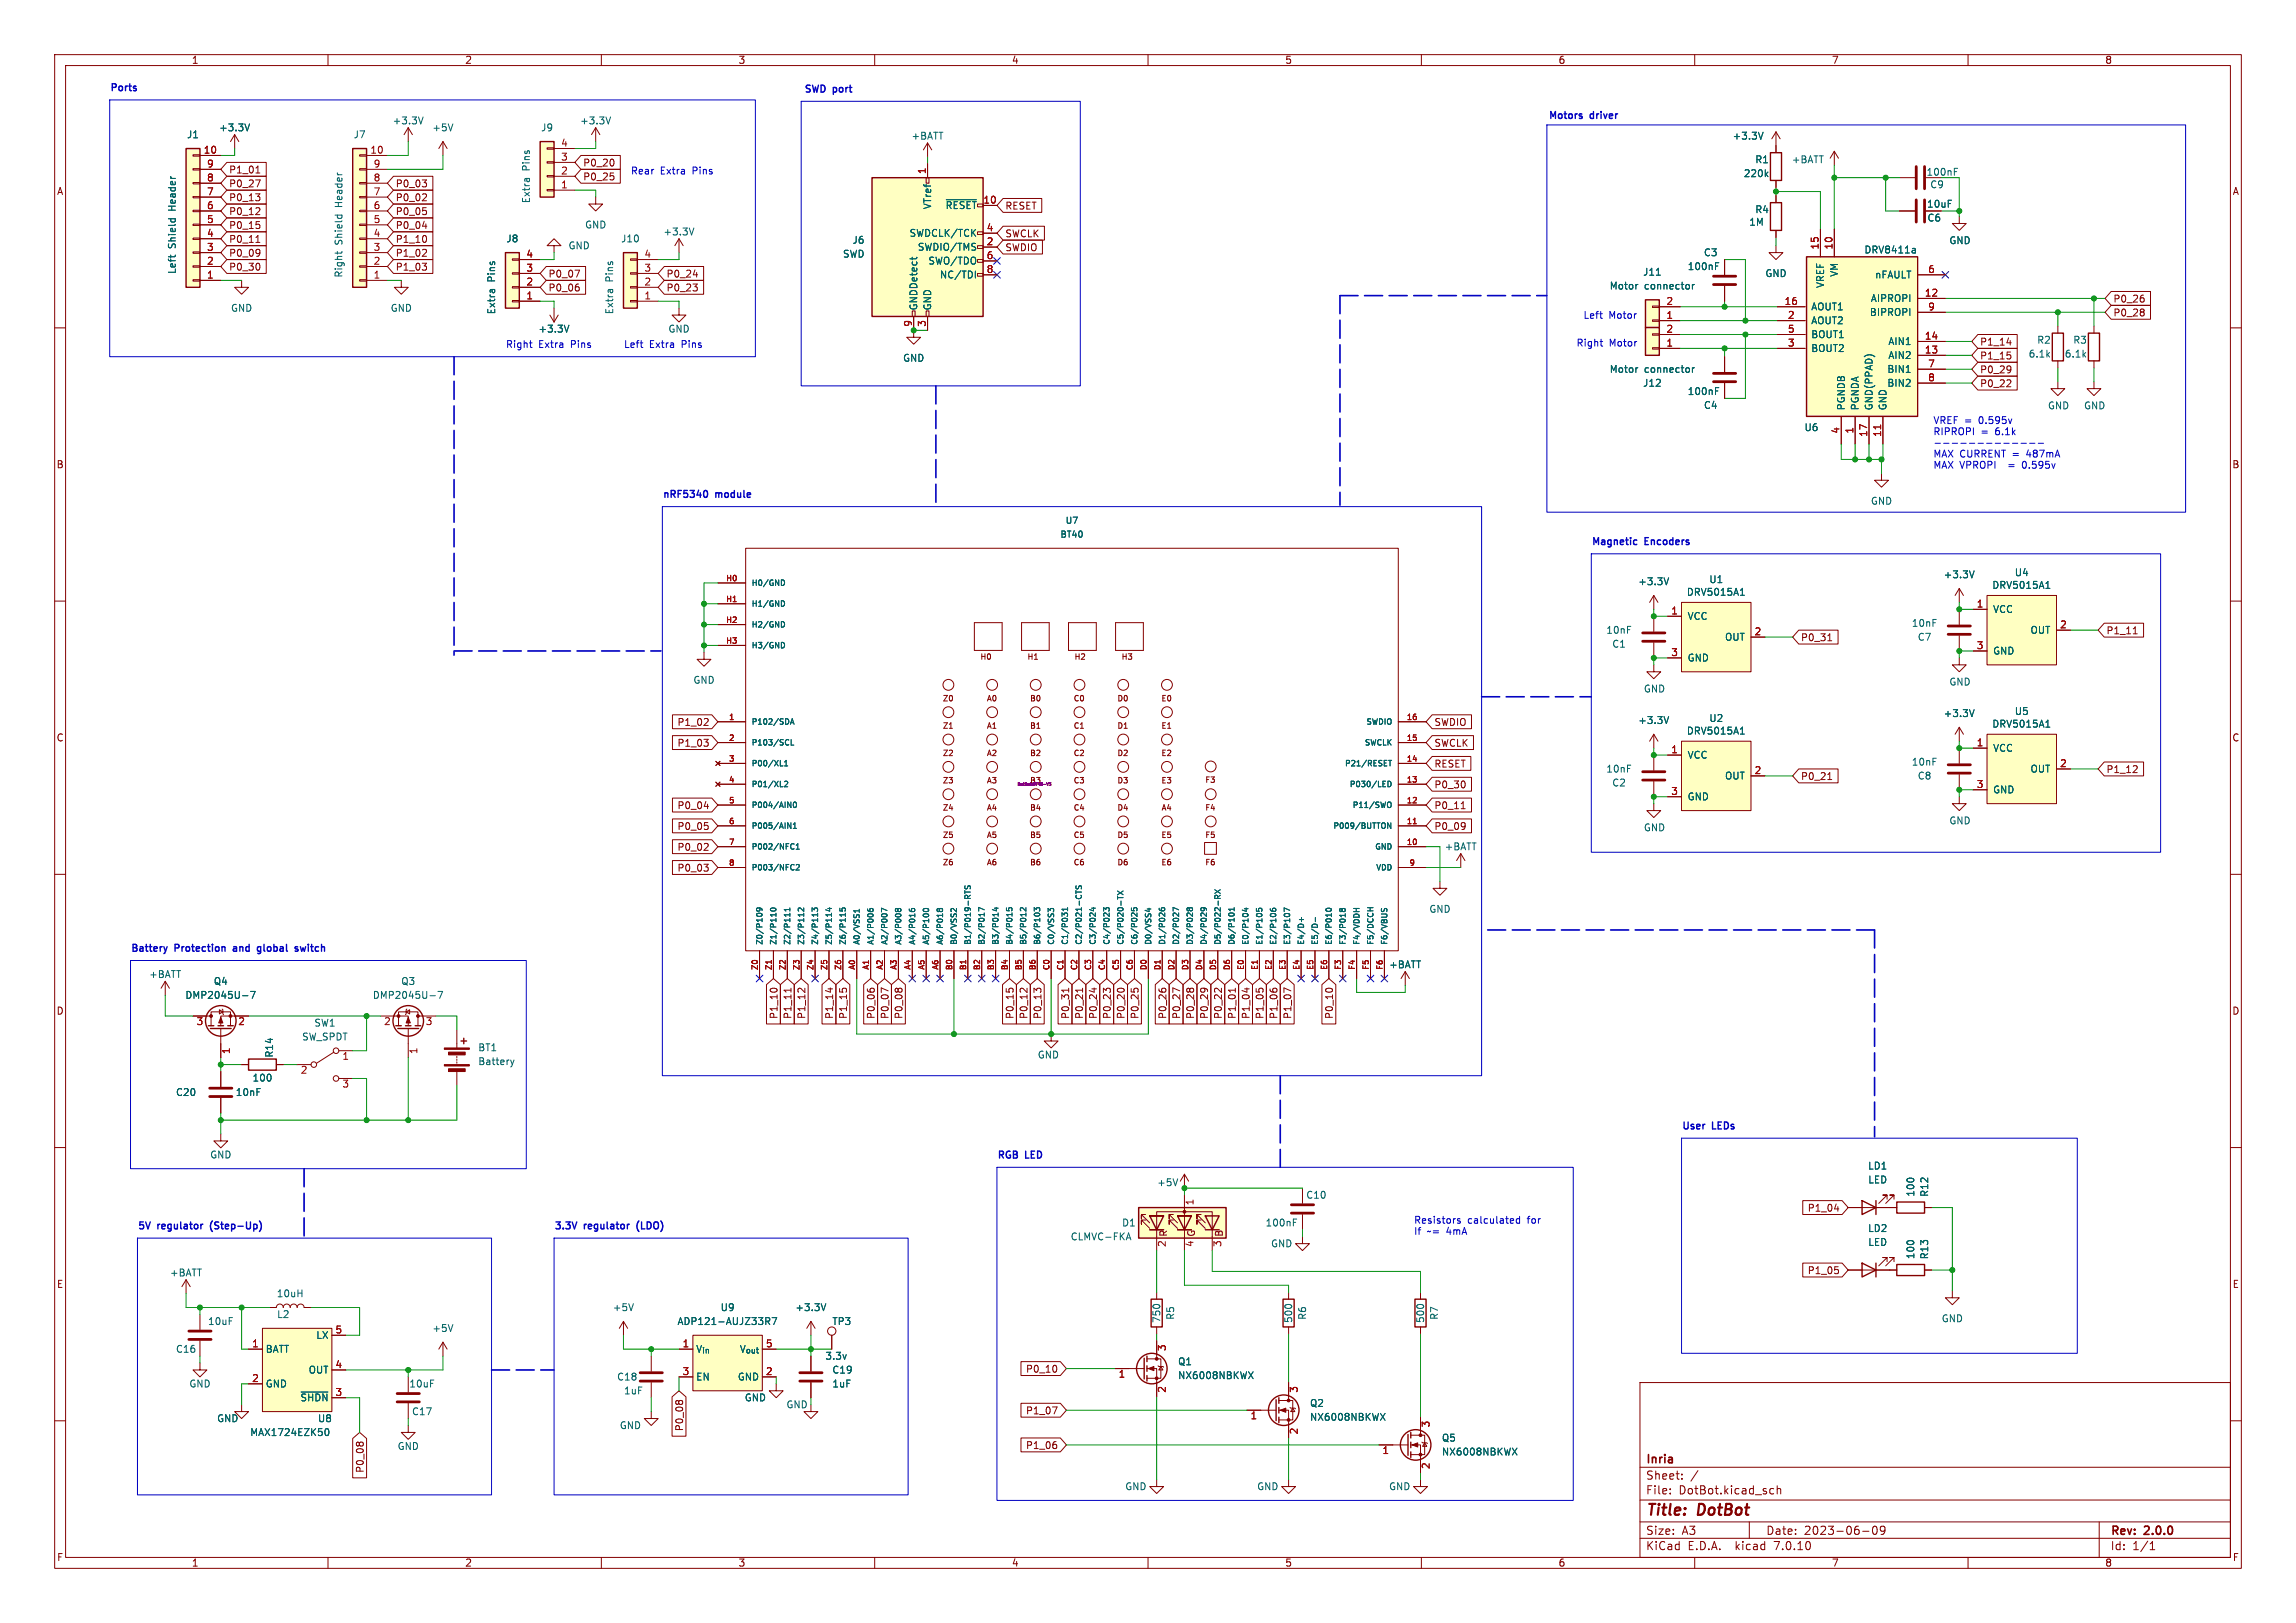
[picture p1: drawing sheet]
<svg xmlns="http://www.w3.org/2000/svg" width="420mm" height="297mm" viewBox="0 0 420 297" stroke-linecap="round" stroke-linejoin="round" font-family="sans-serif">
<defs><g id="words">
<g font-size="2.8" fill="#840000">
<text x="301" y="277.9">Title:</text>
<text x="310.6" y="277.9">DotBot</text>
</g>
<g font-size="2.1" fill="#840000">
<text x="301" y="268.2">Inria</text>
<text x="301" y="273.7">File:</text>
<text x="301" y="271">Sheet:</text>
<text x="307.1" y="273.7">DotBot.kicad_sch</text>
<text x="301" y="281.1">Size:</text>
<text x="307.6" y="281.1">A3</text>
<text x="323" y="281.1">Date:</text>
<text x="330" y="281.1">2023-06-09</text>
<text x="386" y="281.3">Rev:</text>
<text x="392.4" y="281.3">2.0.0</text>
<text x="301" y="283.9">KiCad</text>
<text x="308.7" y="283.9">E.D.A.</text>
<text x="317.6" y="283.9">kicad</text>
<text x="324.8" y="283.9">7.0.10</text>
<text x="386" y="283.9">Id:</text>
<text x="390.1" y="283.9">1/1</text>
</g>
<g font-size="1.8" fill="#840000">
<text x="35" y="11.9">1</text>
<text x="85" y="11.9">2</text>
<text x="135" y="11.9">3</text>
<text x="185" y="11.9">4</text>
<text x="235" y="11.9">5</text>
<text x="285" y="11.9">6</text>
<text x="335" y="11.9">7</text>
<text x="385" y="11.9">8</text>
<text x="10.3" y="35.9">A</text>
<text x="41.8" y="34.5">P0_27</text>
<text x="41.8" y="31.9">P1_01</text>
<text x="72.3" y="34.5">P0_03</text>
<text x="106.6" y="30.7">P0_20</text>
<text x="106.6" y="33.2">P0_25</text>
<text x="408.3" y="35.9">A</text>
<text x="41.8" y="37">P0_13</text>
<text x="41.8" y="39.6">P0_12</text>
<text x="72.3" y="37">P0_02</text>
<text x="72.3" y="39.6">P0_05</text>
<text x="183.8" y="38.5">RESET</text>
<text x="352.4" y="38.2">10uF</text>
<text x="41.8" y="44.6">P0_11</text>
<text x="41.8" y="47.2">P0_09</text>
<text x="41.8" y="42.1">P0_15</text>
<text x="72.3" y="47.2">P1_02</text>
<text x="72.3" y="44.6">P1_10</text>
<text x="72.3" y="42.1">P0_04</text>
<text x="183.8" y="46.2">SWDIO</text>
<text x="183.8" y="43.6">SWCLK</text>
<text x="41.8" y="49.7">P0_30</text>
<text x="72.3" y="49.7">P1_03</text>
<text x="100.2" y="53.5">P0_06</text>
<text x="100.2" y="51">P0_07</text>
<text x="121.8" y="51">P0_24</text>
<text x="121.8" y="53.5">P0_23</text>
<text x="386.5" y="58.1">P0_28</text>
<text x="386.5" y="55.6">P0_26</text>
<text x="362.1" y="66">P1_15</text>
<text x="362.1" y="63.4">P1_14</text>
<text x="362.1" y="68.5">P0_29</text>
<text x="362.1" y="71.1">P0_22</text>
<text x="10.3" y="85.9">B</text>
<text x="408.2" y="85.9">B</text>
<text x="329.3" y="117.5">P0_31</text>
<text x="385.2" y="116.3">P1_11</text>
<text x="10.3" y="135.9">C</text>
<text x="123.8" y="136.8">P1_03</text>
<text x="123.8" y="133">P1_02</text>
<text x="262.3" y="136.8">SWCLK</text>
<text x="262.3" y="133">SWDIO</text>
<text x="408.2" y="135.9">C</text>
<text x="262.3" y="140.7">RESET</text>
<text x="329.3" y="142.9">P0_21</text>
<text x="385.2" y="141.7">P1_12</text>
<text x="123.8" y="148.3">P0_04</text>
<text x="262.3" y="148.3">P0_11</text>
<text x="262.3" y="144.5">P0_30</text>
<text x="123.8" y="155.9">P0_02</text>
<text x="123.8" y="152.1">P0_05</text>
<text x="262.3" y="152.1">P0_09</text>
<text x="123.8" y="159.7">P0_03</text>
<text x="10.3" y="185.9">D</text>
<text x="408.2" y="185.9">D</text>
<text x="142.4" y="186.6" transform="rotate(-90 142.4 186.6)">P1_10</text>
<text x="145" y="186.6" transform="rotate(-90 145 186.6)">P1_11</text>
<text x="147.5" y="186.6" transform="rotate(-90 147.5 186.6)">P1_12</text>
<text x="152.6" y="186.6" transform="rotate(-90 152.6 186.6)">P1_14</text>
<text x="155.1" y="186.6" transform="rotate(-90 155.1 186.6)">P1_15</text>
<text x="160.2" y="186.6" transform="rotate(-90 160.2 186.6)">P0_06</text>
<text x="162.8" y="186.6" transform="rotate(-90 162.8 186.6)">P0_07</text>
<text x="165.3" y="186.6" transform="rotate(-90 165.3 186.6)">P0_08</text>
<text x="185.6" y="186.6" transform="rotate(-90 185.6 186.6)">P0_15</text>
<text x="188.2" y="186.6" transform="rotate(-90 188.2 186.6)">P0_12</text>
<text x="190.7" y="186.6" transform="rotate(-90 190.7 186.6)">P0_13</text>
<text x="195.8" y="186.6" transform="rotate(-90 195.8 186.6)">P0_31</text>
<text x="198.3" y="186.6" transform="rotate(-90 198.3 186.6)">P0_21</text>
<text x="200.9" y="186.6" transform="rotate(-90 200.9 186.6)">P0_24</text>
<text x="203.4" y="186.6" transform="rotate(-90 203.4 186.6)">P0_23</text>
<text x="205.9" y="186.6" transform="rotate(-90 205.9 186.6)">P0_20</text>
<text x="208.5" y="186.6" transform="rotate(-90 208.5 186.6)">P0_25</text>
<text x="213.6" y="186.6" transform="rotate(-90 213.6 186.6)">P0_26</text>
<text x="216.1" y="186.6" transform="rotate(-90 216.1 186.6)">P0_27</text>
<text x="218.6" y="186.6" transform="rotate(-90 218.6 186.6)">P0_28</text>
<text x="221.2" y="186.6" transform="rotate(-90 221.2 186.6)">P0_29</text>
<text x="223.7" y="186.6" transform="rotate(-90 223.7 186.6)">P0_22</text>
<text x="226.3" y="186.6" transform="rotate(-90 226.3 186.6)">P1_01</text>
<text x="228.8" y="186.6" transform="rotate(-90 228.8 186.6)">P1_04</text>
<text x="231.3" y="186.6" transform="rotate(-90 231.3 186.6)">P1_05</text>
<text x="233.9" y="186.6" transform="rotate(-90 233.9 186.6)">P1_06</text>
<text x="236.4" y="186.6" transform="rotate(-90 236.4 186.6)">P1_07</text>
<text x="244" y="186.6" transform="rotate(-90 244 186.6)">P0_10</text>
<text x="330.6" y="221.9">P1_04</text>
<text x="213.7" y="226.4" transform="rotate(-90 213.7 226.4)">R</text>
<text x="218.8" y="226.4" transform="rotate(-90 218.8 226.4)">G</text>
<text x="223.9" y="226.4" transform="rotate(-90 223.9 226.4)">B</text>
<text x="330.6" y="233.4">P1_05</text>
<text x="10.3" y="235.9">E</text>
<text x="408.3" y="235.9">E</text>
<text x="187.6" y="251.4">P0_10</text>
<text x="125.2" y="262" transform="rotate(-90 125.2 262)">P0_08</text>
<text x="187.6" y="259">P1_07</text>
<text x="66.7" y="269.6" transform="rotate(-90 66.7 269.6)">P0_08</text>
<text x="187.6" y="265.4">P1_06</text>
<text x="10.3" y="285.9">F</text>
<text x="35" y="286.9">1</text>
<text x="85" y="286.9">2</text>
<text x="135" y="286.9">3</text>
<text x="185" y="286.9">4</text>
<text x="235" y="286.9">5</text>
<text x="285" y="286.9">6</text>
<text x="335" y="286.9">7</text>
<text x="385" y="286.9">8</text>
<text x="408.3" y="285.9">F</text>
</g>
<g font-size="1.8" fill="#0000c2">
<text x="20.1" y="16.8">Ports</text>
<text x="147.1" y="17">SWD</text>
<text x="152.5" y="17">port</text>
<text x="283.2" y="21.8">Motors</text>
<text x="291" y="21.8">driver</text>
<text x="115.3" y="32">Rear</text>
<text x="120.8" y="32">Extra</text>
<text x="126.8" y="32">Pins</text>
<text x="289.6" y="58.4">Left</text>
<text x="294.3" y="58.4">Motor</text>
<text x="92.5" y="63.8">Right</text>
<text x="98.5" y="63.8">Extra</text>
<text x="104.5" y="63.8">Pins</text>
<text x="114" y="63.8">Left</text>
<text x="118.8" y="63.8">Extra</text>
<text x="124.8" y="63.8">Pins</text>
<text x="288.3" y="63.5">Right</text>
<text x="294.4" y="63.5">Motor</text>
<text x="353.6" y="77.7">VREF =</text>
<text x="362.1" y="77.7">0.595v</text>
<text x="353.6" y="79.7">RIPROPI</text>
<text x="353.6" y="83.8">MAX CURRENT =</text>
<text x="362.4" y="79.7">=</text>
<text x="365.1" y="79.7">6.1k</text>
<text x="371" y="83.8">487mA</text>
<text x="353.6" y="85.9">MAX VPROPI</text>
<text x="367.7" y="85.9">=</text>
<text x="370.4" y="85.9">0.595v</text>
<text x="121.2" y="91.2">nRF5340</text>
<text x="131" y="91.2">module</text>
<text x="291.1" y="99.8">Magnetic</text>
<text x="301" y="99.8">Encoders</text>
<text x="23.9" y="174.2">Battery</text>
<text x="32.1" y="174.2">Protection</text>
<text x="43.3" y="174.2">and</text>
<text x="48.2" y="174.2">global</text>
<text x="55.6" y="174.2">switch</text>
<text x="307.6" y="206.8">User</text>
<text x="313.3" y="206.8">LEDs</text>
<text x="182.4" y="212.1">RGB</text>
<text x="187.7" y="212.1">LED</text>
<text x="25.1" y="225">5V</text>
<text x="28.9" y="225">regulator</text>
<text x="39" y="225">(Step-Up)</text>
<text x="101.3" y="225">3.3V</text>
<text x="106.9" y="225">regulator</text>
<text x="117.1" y="225">(LDO)</text>
<text x="258.6" y="224">Resistors</text>
<text x="258.6" y="226.1">If</text>
<text x="261.1" y="226.1">~=</text>
<text x="264.7" y="226.1">4mA</text>
<text x="268.5" y="224">calculated</text>
<text x="279.5" y="224">for</text>
</g>
<g font-size="1.8" fill="#006464">
<text x="71.7" y="23">+3.3V</text>
<text x="106" y="23">+3.3V</text>
<text x="34.1" y="25.5">J1</text>
<text x="40" y="24.2">+3.3V</text>
<text x="64.6" y="25.5">J7</text>
<text x="79" y="24.2">+5V</text>
<text x="98.9" y="24.2">J9</text>
<text x="166.6" y="25.8">+BATT</text>
<text x="316.8" y="25.8">+3.3V</text>
<text x="97.1" y="31.3" transform="rotate(-90 97.1 31.3)">Pins</text>
<text x="318.9" y="32.6">220k</text>
<text x="321" y="30.1">R1</text>
<text x="327.7" y="30.1">+BATT</text>
<text x="352.3" y="32.4">100nF</text>
<text x="353" y="34.6">C9</text>
<text x="32.4" y="38.5" transform="rotate(-90 32.4 38.5)">Header</text>
<text x="62.8" y="37.8" transform="rotate(-90 62.8 37.8)">Header</text>
<text x="97.1" y="37.3" transform="rotate(-90 97.1 37.3)">Extra</text>
<text x="170.5" y="38.4" transform="rotate(-90 170.5 38.4)">VTref</text>
<text x="172.9" y="38.5">~{RESET}</text>
<text x="319.9" y="41.5">1M</text>
<text x="321" y="39.2">R4</text>
<text x="352.5" y="40.7">C6</text>
<text x="32.4" y="45.5" transform="rotate(-90 32.4 45.5)">Shield</text>
<text x="62.8" y="44.8" transform="rotate(-90 62.8 44.8)">Shield</text>
<text x="92.5" y="44.6">J8</text>
<text x="103.9" y="45.8">GND</text>
<text x="106.9" y="42">GND</text>
<text x="113.5" y="44.6">J10</text>
<text x="121.3" y="43.3">+3.3V</text>
<text x="154.1" y="47.3">SWD</text>
<text x="155.9" y="44.8">J6</text>
<text x="166.3" y="43.5">SWDCLK/TCK</text>
<text x="167.8" y="46.1">SWDIO/TMS</text>
<text x="311.6" y="47.1">C3</text>
<text x="340.9" y="46.6">DRV8411a</text>
<text x="356.5" y="44.9">GND</text>
<text x="32.4" y="50.2" transform="rotate(-90 32.4 50.2)">Left</text>
<text x="62.8" y="50.9" transform="rotate(-90 62.8 50.9)">Right</text>
<text x="90.8" y="51.6" transform="rotate(-90 90.8 51.6)">Pins</text>
<text x="112.4" y="51.6" transform="rotate(-90 112.4 51.6)">Pins</text>
<text x="169.7" y="48.6">SWO/TDO</text>
<text x="171.8" y="51.2">NC/TDI</text>
<text x="294.4" y="53.2">Motor</text>
<text x="300.5" y="50.6">J11</text>
<text x="300.8" y="53.2">connector</text>
<text x="308.6" y="49.6">100nF</text>
<text x="322.8" y="50.9">GND</text>
<text x="333.9" y="52.8" transform="rotate(-90 333.9 52.8)">VREF</text>
<text x="336.4" y="50.7" transform="rotate(-90 336.4 50.7)">VM</text>
<text x="342.9" y="51.2">nFAULT</text>
<text x="42.2" y="57.3">GND</text>
<text x="71.4" y="57.3">GND</text>
<text x="90.8" y="57.6" transform="rotate(-90 90.8 57.6)">Extra</text>
<text x="112.4" y="57.6" transform="rotate(-90 112.4 57.6)">Extra</text>
<text x="168" y="56.9" transform="rotate(-90 168 56.9)">GNDDetect</text>
<text x="170.5" y="56.9" transform="rotate(-90 170.5 56.9)">GND</text>
<text x="331.2" y="57">AOUT1</text>
<text x="331.2" y="59.5">AOUT2</text>
<text x="341.9" y="58">BIPROPI</text>
<text x="342.1" y="55.5">AIPROPI</text>
<text x="98.4" y="61.1">+3.3V</text>
<text x="122.2" y="61.1">GND</text>
<text x="331.2" y="64.6">BOUT2</text>
<text x="331.2" y="62.1">BOUT1</text>
<text x="345.3" y="65.9">AIN2</text>
<text x="345.3" y="63.3">AIN1</text>
<text x="371" y="65.6">6.1k</text>
<text x="372.5" y="63.1">R2</text>
<text x="377.6" y="65.6">6.1k</text>
<text x="379.2" y="63.1">R3</text>
<text x="165.1" y="66.4">GND</text>
<text x="294.4" y="68.4">Motor</text>
<text x="300.5" y="71">J12</text>
<text x="300.8" y="68.4">connector</text>
<text x="345.1" y="68.4">BIN1</text>
<text x="345.1" y="71">BIN2</text>
<text x="308.6" y="72.5">100nF</text>
<text x="311.6" y="75">C4</text>
<text x="337.7" y="75.2" transform="rotate(-90 337.7 75.2)">PGNDB</text>
<text x="340.2" y="75.2" transform="rotate(-90 340.2 75.2)">PGNDA</text>
<text x="342.7" y="75.2" transform="rotate(-90 342.7 75.2)">GND(PPAD)</text>
<text x="345.3" y="75.2" transform="rotate(-90 345.3 75.2)">GND</text>
<text x="374.5" y="75.1">GND</text>
<text x="381.1" y="75.1">GND</text>
<text x="330" y="79.1">U6</text>
<text x="342.1" y="92.6">GND</text>
<text x="299.6" y="107.3">+3.3V</text>
<text x="312.6" y="106.9">U1</text>
<text x="355.5" y="106">+3.3V</text>
<text x="364.3" y="107.9">DRV5015A1</text>
<text x="368.5" y="105.6">U4</text>
<text x="308.5" y="109.2">DRV5015A1</text>
<text x="308.6" y="113.6">VCC</text>
<text x="364.5" y="112.4">VCC</text>
<text x="293.7" y="116.2">10nF</text>
<text x="294.8" y="118.7">C1</text>
<text x="315.4" y="117.4">OUT</text>
<text x="349.6" y="114.9">10nF</text>
<text x="350.7" y="117.4">C7</text>
<text x="364.5" y="120">GND</text>
<text x="371.3" y="116.2">OUT</text>
<text x="126.7" y="125.3">GND</text>
<text x="308.6" y="121.3">GND</text>
<text x="356.5" y="125.7">GND</text>
<text x="300.6" y="126.9">GND</text>
<text x="355.5" y="131.4">+3.3V</text>
<text x="368.5" y="131">U5</text>
<text x="299.6" y="132.7">+3.3V</text>
<text x="308.5" y="134.6">DRV5015A1</text>
<text x="312.6" y="132.3">U2</text>
<text x="364.3" y="133.3">DRV5015A1</text>
<text x="364.5" y="137.8">VCC</text>
<text x="293.7" y="141.6">10nF</text>
<text x="308.6" y="139">VCC</text>
<text x="315.4" y="142.8">OUT</text>
<text x="349.6" y="140.3">10nF</text>
<text x="350.7" y="142.8">C8</text>
<text x="371.3" y="141.6">OUT</text>
<text x="294.8" y="144.1">C2</text>
<text x="308.6" y="146.7">GND</text>
<text x="364.5" y="145.4">GND</text>
<text x="264.2" y="155.8">+BATT</text>
<text x="300.6" y="152.3">GND</text>
<text x="356.5" y="151.1">GND</text>
<text x="261.4" y="167.2">GND</text>
<text x="27.2" y="179.2">+BATT</text>
<text x="254" y="177.4">+BATT</text>
<text x="33.8" y="183">DMP2045U-7</text>
<text x="39" y="180.4">Q4</text>
<text x="68.1" y="183">DMP2045U-7</text>
<text x="73.3" y="180.4">Q3</text>
<text x="55.2" y="190.6">SW_SPDT</text>
<text x="57.4" y="188.1">SW1</text>
<text x="50.1" y="193.6" transform="rotate(-90 50.1 193.6)">R14</text>
<text x="87.4" y="192.6">BT1</text>
<text x="87.4" y="195.1">Battery</text>
<text x="189.7" y="193.9">GND</text>
<text x="32.1" y="200.8">C20</text>
<text x="43" y="200.8">10nF</text>
<text x="46.1" y="198.1">100</text>
<text x="38.3" y="212.2">GND</text>
<text x="341.6" y="214.2">LD1</text>
<text x="211.6" y="217.3">+5V</text>
<text x="238.8" y="219.6">C10</text>
<text x="341.6" y="216.8">LED</text>
<text x="350.4" y="219.1" transform="rotate(-90 350.4 219.1)">100</text>
<text x="352.9" y="219.1" transform="rotate(-90 352.9 219.1)">R12</text>
<text x="195.8" y="227.2">CLMVC-FKA</text>
<text x="205.2" y="224.6">D1</text>
<text x="231.4" y="224.6">100nF</text>
<text x="341.6" y="225.7">LD2</text>
<text x="31" y="233.8">+BATT</text>
<text x="232.4" y="228.4">GND</text>
<text x="341.6" y="228.2">LED</text>
<text x="350.4" y="230.5" transform="rotate(-90 350.4 230.5)">100</text>
<text x="352.9" y="230.5" transform="rotate(-90 352.9 230.5)">R13</text>
<text x="50.5" y="237.6">10uH</text>
<text x="38" y="242.7">10uF</text>
<text x="50.6" y="241.4">L2</text>
<text x="57.8" y="245.2">LX</text>
<text x="79" y="243.9">+5V</text>
<text x="112" y="240.1">+5V</text>
<text x="123.8" y="242.7">ADP121-AUJZ33R7</text>
<text x="131.7" y="240.1">U9</text>
<text x="145.4" y="240.1">+3.3V</text>
<text x="152.2" y="242.7">TP3</text>
<text x="212.4" y="242.2" transform="rotate(-90 212.4 242.2)">750</text>
<text x="215" y="241.6" transform="rotate(-90 215 241.6)">R5</text>
<text x="236.6" y="242.2" transform="rotate(-90 236.6 242.2)">500</text>
<text x="239.1" y="241.6" transform="rotate(-90 239.1 241.6)">R6</text>
<text x="260.7" y="242.2" transform="rotate(-90 260.7 242.2)">500</text>
<text x="263.2" y="241.6" transform="rotate(-90 263.2 241.6)">R7</text>
<text x="355.1" y="242.2">GND</text>
<text x="32.1" y="247.8">C16</text>
<text x="48.5" y="247.8">BATT</text>
<text x="56.4" y="251.6">OUT</text>
<text x="127.3" y="247.8">V_{in}</text>
<text x="135.2" y="247.8">V_{out}</text>
<text x="150.9" y="249">3.3v</text>
<text x="152.2" y="251.6">C19</text>
<text x="215.4" y="250">Q1</text>
<text x="34.5" y="254.1">GND</text>
<text x="48.5" y="254.1">GND</text>
<text x="54.9" y="256.6">~{SHDN}</text>
<text x="74.8" y="254.1">10uF</text>
<text x="112.8" y="252.8">C18</text>
<text x="114.1" y="255.4">1uF</text>
<text x="127.3" y="252.8">EN</text>
<text x="134.9" y="252.8">GND</text>
<text x="136.1" y="256.6">GND</text>
<text x="143.8" y="257.9">GND</text>
<text x="152.2" y="254.1">1uF</text>
<text x="215.4" y="252.6">NX6008NBKWX</text>
<text x="239.5" y="257.7">Q2</text>
<text x="39.6" y="260.5">GND</text>
<text x="45.7" y="263">MAX1724EZK50</text>
<text x="58.1" y="260.5">U8</text>
<text x="75.3" y="259.2">C17</text>
<text x="113.3" y="261.7">GND</text>
<text x="239.5" y="260.2">NX6008NBKWX</text>
<text x="72.6" y="265.5">GND</text>
<text x="263.7" y="264">Q5</text>
<text x="263.7" y="266.5">NX6008NBKWX</text>
<text x="205.7" y="272.9">GND</text>
<text x="229.9" y="272.9">GND</text>
<text x="254" y="272.9">GND</text>
</g>
<g font-size="1.8" fill="#a90000">
<text x="37.2" y="28.2">10</text>
<text x="67.6" y="28.2">10</text>
<text x="102.5" y="29.5">3</text>
<text x="102.5" y="26.9">4</text>
<text x="37.8" y="35.8">7</text>
<text x="37.8" y="33.3">8</text>
<text x="37.8" y="30.7">9</text>
<text x="68.3" y="35.8">7</text>
<text x="68.3" y="33.3">8</text>
<text x="68.3" y="30.7">9</text>
<text x="102.5" y="34.5">1</text>
<text x="102.5" y="32">2</text>
<text x="169.4" y="31.9" transform="rotate(-90 169.4 31.9)">1</text>
<text x="37.8" y="40.9">5</text>
<text x="37.8" y="38.4">6</text>
<text x="68.3" y="40.9">5</text>
<text x="68.3" y="38.4">6</text>
<text x="179.8" y="37.3">10</text>
<text x="37.8" y="46">3</text>
<text x="37.8" y="43.4">4</text>
<text x="68.3" y="46">3</text>
<text x="68.3" y="43.4">4</text>
<text x="96.2" y="47.2">4</text>
<text x="117.8" y="47.2">4</text>
<text x="180.4" y="45">2</text>
<text x="180.4" y="42.4">4</text>
<text x="180.4" y="47.5">6</text>
<text x="332.7" y="45.8" transform="rotate(-90 332.7 45.8)">15</text>
<text x="335.3" y="45.8" transform="rotate(-90 335.3 45.8)">10</text>
<text x="37.8" y="51.1">1</text>
<text x="37.8" y="48.5">2</text>
<text x="68.3" y="51.1">1</text>
<text x="68.3" y="48.5">2</text>
<text x="96.2" y="52.3">2</text>
<text x="96.2" y="49.8">3</text>
<text x="117.8" y="52.3">2</text>
<text x="117.8" y="49.8">3</text>
<text x="180.4" y="50">8</text>
<text x="352.6" y="50">6</text>
<text x="96.2" y="54.9">1</text>
<text x="117.8" y="54.9">1</text>
<text x="166.9" y="59.9" transform="rotate(-90 166.9 59.9)">9</text>
<text x="169.4" y="59.9" transform="rotate(-90 169.4 59.9)">3</text>
<text x="304.7" y="58.4">1</text>
<text x="304.7" y="55.9">2</text>
<text x="326.3" y="55.9">16</text>
<text x="327" y="58.4">2</text>
<text x="352" y="54.4">12</text>
<text x="352.6" y="56.9">9</text>
<text x="304.7" y="63.5">1</text>
<text x="304.7" y="61">2</text>
<text x="327" y="63.5">3</text>
<text x="327" y="61">5</text>
<text x="352" y="64.8">13</text>
<text x="352" y="62.2">14</text>
<text x="352.6" y="67.3">7</text>
<text x="352.6" y="69.8">8</text>
<text x="336.5" y="79.4" transform="rotate(-90 336.5 79.4)">4</text>
<text x="339.1" y="79.4" transform="rotate(-90 339.1 79.4)">1</text>
<text x="341.6" y="80.1" transform="rotate(-90 341.6 80.1)">17</text>
<text x="344.2" y="80.1" transform="rotate(-90 344.2 80.1)">11</text>
<text x="305.6" y="112.5">1</text>
<text x="361.5" y="111.3">1</text>
<text x="320.9" y="116.3">2</text>
<text x="361.5" y="118.9">3</text>
<text x="376.7" y="115.1">2</text>
<text x="305.6" y="120.1">3</text>
<text x="305.6" y="137.9">1</text>
<text x="361.5" y="136.7">1</text>
<text x="320.9" y="141.7">2</text>
<text x="376.7" y="140.5">2</text>
<text x="305.6" y="145.5">3</text>
<text x="361.5" y="144.3">3</text>
<text x="35.9" y="187.9">3</text>
<text x="43.5" y="187.9">2</text>
<text x="70.2" y="187.9">2</text>
<text x="77.8" y="187.9">3</text>
<text x="42.4" y="193" transform="rotate(-90 42.4 193)">1</text>
<text x="54.9" y="196.8">2</text>
<text x="62.5" y="194.3">1</text>
<text x="76.7" y="193" transform="rotate(-90 76.7 193)">1</text>
<text x="62.5" y="199.3">3</text>
<text x="218.6" y="220.7" transform="rotate(-90 218.6 220.7)">1</text>
<text x="213.6" y="228.3" transform="rotate(-90 213.6 228.3)">2</text>
<text x="218.6" y="228.3" transform="rotate(-90 218.6 228.3)">4</text>
<text x="223.7" y="228.3" transform="rotate(-90 223.7 228.3)">3</text>
<text x="61.3" y="244.1">5</text>
<text x="46" y="246.6">1</text>
<text x="61.3" y="250.4">4</text>
<text x="124.8" y="246.6">1</text>
<text x="124.8" y="251.7">3</text>
<text x="140" y="251.7">2</text>
<text x="140" y="246.6">5</text>
<text x="213.6" y="247.3" transform="rotate(-90 213.6 247.3)">3</text>
<text x="46" y="253">2</text>
<text x="61.3" y="255.5">3</text>
<text x="204.5" y="252.4">1</text>
<text x="213.6" y="255" transform="rotate(-90 213.6 255)">2</text>
<text x="237.7" y="255" transform="rotate(-90 237.7 255)">3</text>
<text x="228.7" y="260">1</text>
<text x="237.7" y="262.6" transform="rotate(-90 237.7 262.6)">2</text>
<text x="261.8" y="261.3" transform="rotate(-90 261.8 261.3)">3</text>
<text x="252.8" y="266.4">1</text>
<text x="261.8" y="268.9" transform="rotate(-90 261.8 268.9)">2</text>
</g>
<g font-size="1.6" fill="#006464">
<text x="193.9" y="98.6">BT40</text>
<text x="194.8" y="96.1">U7</text>
</g>
<g font-size="1.4" fill="#a90000">
<text x="132.7" y="106.4">H0</text>
<text x="132.7" y="110.2">H1</text>
<text x="132.7" y="114">H2</text>
<text x="132.7" y="117.9">H3</text>
<text x="133.2" y="131.8">1</text>
<text x="257.2" y="131.8">16</text>
<text x="133.2" y="135.6">2</text>
<text x="257.2" y="135.6">15</text>
<text x="133.2" y="139.4">3</text>
<text x="133.2" y="143.3">4</text>
<text x="257.2" y="143.3">13</text>
<text x="257.2" y="139.4">14</text>
<text x="133.2" y="147.1">5</text>
<text x="257.2" y="147.1">12</text>
<text x="133.2" y="150.9">6</text>
<text x="133.2" y="154.7">7</text>
<text x="257.2" y="154.7">10</text>
<text x="257.2" y="150.9">11</text>
<text x="133.2" y="158.5">8</text>
<text x="257.7" y="158.5">9</text>
<text x="138.7" y="177.6" transform="rotate(-90 138.7 177.6)">Z0</text>
<text x="141.2" y="177.6" transform="rotate(-90 141.2 177.6)">Z1</text>
<text x="143.8" y="177.6" transform="rotate(-90 143.8 177.6)">Z2</text>
<text x="146.3" y="177.6" transform="rotate(-90 146.3 177.6)">Z3</text>
<text x="148.8" y="177.6" transform="rotate(-90 148.8 177.6)">Z4</text>
<text x="151.4" y="177.6" transform="rotate(-90 151.4 177.6)">Z5</text>
<text x="153.9" y="177.6" transform="rotate(-90 153.9 177.6)">Z6</text>
<text x="156.5" y="177.6" transform="rotate(-90 156.5 177.6)">A0</text>
<text x="159" y="177.6" transform="rotate(-90 159 177.6)">A1</text>
<text x="161.5" y="177.6" transform="rotate(-90 161.5 177.6)">A2</text>
<text x="164.1" y="177.6" transform="rotate(-90 164.1 177.6)">A3</text>
<text x="166.6" y="177.6" transform="rotate(-90 166.6 177.6)">A4</text>
<text x="169.2" y="177.6" transform="rotate(-90 169.2 177.6)">A5</text>
<text x="171.7" y="177.6" transform="rotate(-90 171.7 177.6)">A6</text>
<text x="174.2" y="177.6" transform="rotate(-90 174.2 177.6)">B0</text>
<text x="176.8" y="177.6" transform="rotate(-90 176.8 177.6)">B1</text>
<text x="179.3" y="177.6" transform="rotate(-90 179.3 177.6)">B2</text>
<text x="181.9" y="177.6" transform="rotate(-90 181.9 177.6)">B3</text>
<text x="184.4" y="177.6" transform="rotate(-90 184.4 177.6)">B4</text>
<text x="186.9" y="177.6" transform="rotate(-90 186.9 177.6)">B5</text>
<text x="189.5" y="177.6" transform="rotate(-90 189.5 177.6)">B6</text>
<text x="192" y="177.6" transform="rotate(-90 192 177.6)">C0</text>
<text x="194.6" y="177.6" transform="rotate(-90 194.6 177.6)">C1</text>
<text x="197.1" y="177.6" transform="rotate(-90 197.1 177.6)">C2</text>
<text x="199.6" y="177.6" transform="rotate(-90 199.6 177.6)">C3</text>
<text x="202.2" y="177.6" transform="rotate(-90 202.2 177.6)">C4</text>
<text x="204.7" y="177.6" transform="rotate(-90 204.7 177.6)">C5</text>
<text x="207.3" y="177.6" transform="rotate(-90 207.3 177.6)">C6</text>
<text x="209.8" y="177.6" transform="rotate(-90 209.8 177.6)">D0</text>
<text x="212.3" y="177.6" transform="rotate(-90 212.3 177.6)">D1</text>
<text x="214.9" y="177.6" transform="rotate(-90 214.9 177.6)">D2</text>
<text x="217.4" y="177.6" transform="rotate(-90 217.4 177.6)">D3</text>
<text x="220" y="177.6" transform="rotate(-90 220 177.6)">D4</text>
<text x="222.5" y="177.6" transform="rotate(-90 222.5 177.6)">D5</text>
<text x="225" y="177.6" transform="rotate(-90 225 177.6)">D6</text>
<text x="227.6" y="177.6" transform="rotate(-90 227.6 177.6)">E0</text>
<text x="230.1" y="177.6" transform="rotate(-90 230.1 177.6)">E1</text>
<text x="232.7" y="177.6" transform="rotate(-90 232.7 177.6)">E2</text>
<text x="235.2" y="177.6" transform="rotate(-90 235.2 177.6)">E3</text>
<text x="237.7" y="177.6" transform="rotate(-90 237.7 177.6)">E4</text>
<text x="240.3" y="177.6" transform="rotate(-90 240.3 177.6)">E5</text>
<text x="242.8" y="177.6" transform="rotate(-90 242.8 177.6)">E6</text>
<text x="245.4" y="177.6" transform="rotate(-90 245.4 177.6)">F3</text>
<text x="247.9" y="177.6" transform="rotate(-90 247.9 177.6)">F4</text>
<text x="250.4" y="177.6" transform="rotate(-90 250.4 177.6)">F5</text>
<text x="253" y="177.6" transform="rotate(-90 253 177.6)">F6</text>
</g>
<g font-size="1.4" fill="#006464">
<text x="137.4" y="107.4">H0/GND</text>
<text x="137.4" y="111.2">H1/GND</text>
<text x="137.4" y="115">H2/GND</text>
<text x="137.4" y="118.8">H3/GND</text>
<text x="137.4" y="132.8">P102/SDA</text>
<text x="137.4" y="136.6">P103/SCL</text>
<text x="249.5" y="136.6">SWCLK</text>
<text x="249.8" y="132.8">SWDIO</text>
<text x="137.4" y="140.4">P00/XL1</text>
<text x="245.9" y="140.4">P21/RESET</text>
<text x="137.4" y="144.2">P01/XL2</text>
<text x="137.4" y="148.1">P004/AIN0</text>
<text x="246.8" y="144.2">P030/LED</text>
<text x="247.3" y="148.1">P11/SWO</text>
<text x="137.4" y="151.9">P005/AIN1</text>
<text x="137.4" y="155.7">P002/NFC1</text>
<text x="243.8" y="151.9">P009/BUTTON</text>
<text x="251.4" y="155.7">GND</text>
<text x="137.4" y="159.5">P003/NFC2</text>
<text x="251.6" y="159.5">VDD</text>
<text x="139.7" y="173" transform="rotate(-90 139.7 173)">Z0/P109</text>
<text x="142.2" y="173" transform="rotate(-90 142.2 173)">Z1/P110</text>
<text x="144.8" y="173" transform="rotate(-90 144.8 173)">Z2/P111</text>
<text x="147.3" y="173" transform="rotate(-90 147.3 173)">Z3/P112</text>
<text x="149.8" y="173" transform="rotate(-90 149.8 173)">Z4/P113</text>
<text x="152.4" y="173" transform="rotate(-90 152.4 173)">Z5/P114</text>
<text x="154.9" y="173" transform="rotate(-90 154.9 173)">Z6/P115</text>
<text x="157.5" y="173" transform="rotate(-90 157.5 173)">A0/VSS1</text>
<text x="160" y="173" transform="rotate(-90 160 173)">A1/P006</text>
<text x="162.5" y="173" transform="rotate(-90 162.5 173)">A2/P007</text>
<text x="165.1" y="173" transform="rotate(-90 165.1 173)">A3/P008</text>
<text x="167.6" y="173" transform="rotate(-90 167.6 173)">A4/P016</text>
<text x="170.2" y="173" transform="rotate(-90 170.2 173)">A5/P100</text>
<text x="172.7" y="173" transform="rotate(-90 172.7 173)">A6/P018</text>
<text x="175.2" y="173" transform="rotate(-90 175.2 173)">B0/VSS2</text>
<text x="177.8" y="173" transform="rotate(-90 177.8 173)">B1/P019-RTS</text>
<text x="180.3" y="173" transform="rotate(-90 180.3 173)">B2/P017</text>
<text x="182.9" y="173" transform="rotate(-90 182.9 173)">B3/P014</text>
<text x="185.4" y="173" transform="rotate(-90 185.4 173)">B4/P015</text>
<text x="187.9" y="173" transform="rotate(-90 187.9 173)">B5/P012</text>
<text x="190.5" y="173" transform="rotate(-90 190.5 173)">B6/P103</text>
<text x="193" y="173" transform="rotate(-90 193 173)">C0/VSS3</text>
<text x="195.6" y="173" transform="rotate(-90 195.6 173)">C1/P031</text>
<text x="198.1" y="173" transform="rotate(-90 198.1 173)">C2/P021-CTS</text>
<text x="200.6" y="173" transform="rotate(-90 200.6 173)">C3/P024</text>
<text x="203.2" y="173" transform="rotate(-90 203.2 173)">C4/P023</text>
<text x="205.7" y="173" transform="rotate(-90 205.7 173)">C5/P020-TX</text>
<text x="208.3" y="173" transform="rotate(-90 208.3 173)">C6/P025</text>
<text x="210.8" y="173" transform="rotate(-90 210.8 173)">D0/VSS4</text>
<text x="213.3" y="173" transform="rotate(-90 213.3 173)">D1/P026</text>
<text x="215.9" y="173" transform="rotate(-90 215.9 173)">D2/P027</text>
<text x="218.4" y="173" transform="rotate(-90 218.4 173)">D3/P028</text>
<text x="221" y="173" transform="rotate(-90 221 173)">D4/P029</text>
<text x="223.5" y="173" transform="rotate(-90 223.5 173)">D5/P022-RX</text>
<text x="226" y="173" transform="rotate(-90 226 173)">D6/P101</text>
<text x="228.6" y="173" transform="rotate(-90 228.6 173)">E0/P104</text>
<text x="231.1" y="173" transform="rotate(-90 231.1 173)">E1/P105</text>
<text x="233.7" y="173" transform="rotate(-90 233.7 173)">E2/P106</text>
<text x="236.2" y="173" transform="rotate(-90 236.2 173)">E3/P107</text>
<text x="238.7" y="173" transform="rotate(-90 238.7 173)">E4/D+</text>
<text x="241.3" y="173" transform="rotate(-90 241.3 173)">E5/D-</text>
<text x="243.8" y="173" transform="rotate(-90 243.8 173)">E6/P010</text>
<text x="246.4" y="173" transform="rotate(-90 246.4 173)">F3/P018</text>
<text x="248.9" y="173" transform="rotate(-90 248.9 173)">F4/VDDH</text>
<text x="251.4" y="173" transform="rotate(-90 251.4 173)">F5/DCCH</text>
<text x="254" y="173" transform="rotate(-90 254 173)">F6/VBUS</text>
</g>
<g font-size="1.4" fill="#840000">
<text x="179.2" y="120.9">H0</text>
<text x="187.8" y="120.9">H1</text>
<text x="196.4" y="120.9">H2</text>
<text x="205.1" y="120.9">H3</text>
<text x="172.4" y="128.5">Z0</text>
<text x="180.4" y="128.5">A0</text>
<text x="188.3" y="128.5">B0</text>
<text x="196.3" y="128.5">C0</text>
<text x="204.3" y="128.5">D0</text>
<text x="212.3" y="128.5">E0</text>
<text x="172.4" y="133.6">Z1</text>
<text x="180.4" y="133.6">A1</text>
<text x="188.3" y="133.6">B1</text>
<text x="196.3" y="133.6">C1</text>
<text x="204.3" y="133.6">D1</text>
<text x="212.3" y="133.6">E1</text>
<text x="172.4" y="138.6">Z2</text>
<text x="172.4" y="143.6">Z3</text>
<text x="180.4" y="138.6">A2</text>
<text x="180.4" y="143.6">A3</text>
<text x="188.3" y="138.6">B2</text>
<text x="196.3" y="138.6">C2</text>
<text x="196.3" y="143.6">C3</text>
<text x="204.3" y="138.6">D2</text>
<text x="204.3" y="143.6">D3</text>
<text x="212.3" y="138.6">E2</text>
<text x="212.3" y="143.6">E3</text>
<text x="220.4" y="143.5">F3</text>
<text x="172.4" y="148.5">Z4</text>
<text x="180.4" y="148.5">A4</text>
<text x="188.3" y="148.5">B4</text>
<text x="196.3" y="148.5">C4</text>
<text x="204.3" y="148.5">D4</text>
<text x="212.4" y="148.5">A4</text>
<text x="220.4" y="148.5">F4</text>
<text x="172.4" y="153.5">Z5</text>
<text x="180.4" y="153.5">A5</text>
<text x="188.3" y="153.5">B5</text>
<text x="196.3" y="153.5">C5</text>
<text x="204.3" y="153.5">D5</text>
<text x="212.3" y="153.5">E5</text>
<text x="220.4" y="153.5">F5</text>
<text x="172.4" y="158.5">Z6</text>
<text x="180.4" y="158.5">A6</text>
<text x="188.3" y="158.5">B6</text>
<text x="196.3" y="158.5">C6</text>
<text x="204.3" y="158.5">D6</text>
<text x="212.3" y="158.5">E6</text>
<text x="220.4" y="158.5">F6</text>
</g>
<text font-size="1.4" fill="#840084" x="188.3" y="143.6">B3</text>
<text font-size=".7" fill="#840084" x="186" y="144">DotBot:BT40-V3</text>
</g></defs>
<g fill="none" stroke="#840000" stroke-width=".18">
<path d="M10 10h400v277h-400zM12 12h396v273h-396zM60 10v2M110 10v2M160 10v2M210 10v2M260 10v2M310 10v2M360 10v2M35.3 28.3h1.3v.3h-1.3zM35.3 30.9h1.3v.2h-1.3zM35.3 33.4h1.3v.3h-1.3z"/>
<path d="M35.3 35.9h1.3v.3h-1.3zM35.3 38.5h1.3v.2h-1.3zM36.6 38.6h3.8M36.6 28.4h3.8M36.6 36.1h3.8M36.6 33.5h3.8M36.6 31h3.8M41.5 34.8h7.2v2.5h-7.2l-1.1-1.2zM41.5 32.3h7.2v2.5h-7.2l-1.1-1.3zM41.5 37.3h7.2v2.6h-7.2l-1.1-1.3zM41.5 39.9h7.2v2.5h-7.2l-1.1-1.3zM41.5 29.7h7.2v2.6h-7.2l-1.1-1.3z"/>
<path d="M42.9 24.6l.8 1.3M42.9 24.6v2.6M42.9 24.6l-.7 1.3M46.8 32.9h.8l-.5 1.3M46.8 35.5h.7l-.4 .5M46.8 31.7h.7M47.4 38.1l.1 .1v.4l-.7 .7h.7M47.5 36.1v.5M65.8 28.3h1.3v.3h-1.3zM65.8 30.9h1.3v.2h-1.3zM65.8 33.4h1.3v.3h-1.3zM65.8 35.9h1.3v.3h-1.3z"/>
<path d="M65.8 38.5h1.3v.2h-1.3zM67.1 38.6h3.8M67.1 28.4h3.8M67.1 36.1h3.8M67.1 33.5h3.8M67.1 31h3.8M72 32.3h7.2v2.5h-7.2l-1.1-1.3zM72 34.8h7.2v2.5h-7.2l-1.1-1.2zM72 39.9h7.2v2.5h-7.2l-1.1-1.3zM72 37.3h7.2v2.6h-7.2l-1.1-1.3zM74.7 23.4v2.5M74.7 23.4l.7 1.2"/>
<path d="M74.7 23.4l-.8 1.2M77.2 32.9h.8l-.4 .5M77.4 38h.6M77.9 35.5l.1 .2v.3l-.8 .7h.8M77.9 38.6l.1 .1-.1 .5M78 33.5v.6M81 25.9v2.5M81 25.9l-.7 1.3M81 25.9l.8 1.3M100.1 27.1h1.2v.2h-1.2zM100.1 29.6h1.2v.2h-1.2zM100.1 32.1h1.2v.3h-1.2z"/>
<path d="M100.1 34.7h1.2v.2h-1.2zM101.3 34.8h3.9M101.3 32.3h3.9M101.3 29.7h3.9M101.3 27.2h3.9M106.3 28.4h7.2v2.6h-7.2l-1.1-1.3zM106.3 31h7.2v2.5h-7.2l-1.1-1.2zM109 36.1v1.2h1.2l-1.2 1.3-1.3-1.3h1.3M109 23.4l.7 1.2M109 23.4v2.5M109 23.4l-.8 1.2M111.6 31.7h.6"/>
<path d="M112.2 32.2l.1 .2-.1 .5M112.2 29.4v.7M169.4 32.5h.5v1h-.5zM169.7 26.2l-.8 1.2M169.7 26.2v2.5M169.7 30v2.5M169.7 26.2l.7 1.2M179.8 37.6h2.6M183.5 36.3h7.1v2.6h-7.1l-1.1-1.3zM324.9 24.1v3.8M324.9 33v1.3M324.9 35.8v1.3"/>
<path d="M324.9 24.1l.7 1.3M324.9 24.1l-.8 1.3M335.5 27.7v2.5M335.5 27.7l-.7 1.3M335.5 27.7l.8 1.3M347.5 32.5h2.8M347.5 38.6h2.8M358.4 39.6v1.3h1.3l-1.3 1.3-1.3-1.3h1.3M10 60h2M35.3 41h1.3v.3h-1.3zM35.3 43.6h1.3v.2h-1.3zM35.3 46.1h1.3v.3h-1.3z"/>
<path d="M35.3 48.6h1.3v.3h-1.3zM35.3 51.2h1.3v.2h-1.3zM36.6 51.3h3.8M36.6 48.8h3.8M36.6 46.2h3.8M36.6 43.7h3.8M36.6 41.1h3.8M41.5 42.4h7.2v2.6h-7.2l-1.1-1.3zM41.5 45h7.2v2.5h-7.2l-1.1-1.3zM41.5 47.5h7.2v2.5h-7.2l-1.1-1.2zM44.2 51.3v1.3h1.3l-1.3 1.2-1.3-1.2h1.3M46.8 44.4h.7"/>
<path d="M46.9 40.5h.6M47.4 41.1l.1 .2-.1 .5M47.4 45.7l.1 .7-.1 .4M47.5 48.4v.8M47.5 46.2l-.1 .2M65.8 41h1.3v.3h-1.3zM65.8 43.6h1.3v.2h-1.3zM65.8 46.1h1.3v.3h-1.3zM65.8 48.6h1.3v.3h-1.3zM65.8 51.2h1.3v.2h-1.3zM67.1 51.3h3.8M67.1 48.8h3.8"/>
<path d="M67.1 46.2h3.8M67.1 43.7h3.8M67.1 41.1h3.8M72 45h7.2v2.5h-7.2l-1.1-1.3zM72 42.4h7.2v2.6h-7.2l-1.1-1.3zM72 47.5h7.2v2.5h-7.2l-1.1-1.2zM73.4 51.3v1.3h1.3l-1.3 1.2-1.3-1.2h1.3M77.2 48.2h.8l-.4 .5M77.3 41.4h.8M77.9 45.7l.1 .2v.3l-.8 .7h.8M78 43.3v.8M78 48.8v.5"/>
<path d="M93.7 47.4h1.3v.2h-1.3zM93.7 49.9h1.3v.3h-1.3zM93.7 52.5h1.3v.2h-1.3zM93.7 55h1.3v.2h-1.3zM95 55.1h3.8M95 52.6h3.8M95 50h3.8M95 47.5h3.8M99.9 51.3h7.2v2.5h-7.2l-1.1-1.2zM99.9 48.8h7.2v2.5h-7.2l-1.1-1.3zM100.6 57.7l.7 1.2M101.3 45h1.3l-1.3-1.3-1.2 1.3h1.2v1.2"/>
<path d="M101.3 56.4v2.5M102.1 57.7l-.8 1.2M105.2 49.4h.8l-.5 1.3M105.9 52.6v.5M115.3 47.4h1.3v.2h-1.3zM115.3 49.9h1.3v.3h-1.3zM115.3 52.5h1.3v.2h-1.3zM115.3 55h1.3v.2h-1.3zM116.6 55.1h3.8M116.6 52.6h3.8M116.6 50h3.8M116.6 47.5h3.8"/>
<path d="M121.5 48.8h7.2v2.5h-7.2l-1.1-1.3zM121.5 51.3h7.2v2.5h-7.2l-1.1-1.2zM124.2 56.4v1.3h1.3l-1.3 1.2-1.3-1.2h1.3M124.2 43.7l.8 1.3M124.2 43.7v2.5M124.2 43.7l-.8 1.3M126.8 52h.7l-.4 .5M126.8 50.3h.8M127.5 52.6v.5M166.9 56.9h.5v1h-.5zM167.1 57.9v3.8h1.3l-1.3 1.3-1.2-1.3h1.2M169.4 56.9h.5v1h-.5z"/>
<path d="M169.7 57.9v2.6M178.8 42.4h1v.5h-1zM178.8 47.5h1v.5h-1zM178.8 45h1v.5h-1zM178.8 50h1v.5h-1zM179.8 50.3h2.6M179.8 45.2h2.6M179.8 42.7h2.6M179.8 47.8h2.6M183.5 43.9h7.2v2.6h-7.2l-1.1-1.3zM183.5 41.4h7.5v2.5h-7.5l-1.1-1.2zM302.3 56h1.2v.3h-1.2z"/>
<path d="M302.3 58.5h1.2v.3h-1.2zM303.5 58.7h3.8M303.5 56.1h3.8M315.5 47.5v2.8M315.5 52.3v2.8M324.9 45v1.2h1.2l-1.2 1.3-1.3-1.3h1.3M324.9 42.2v1.2M325.1 58.7h5.1M325.1 56.1h5.1M333 41.9v5.1M335.5 41.9v5.1M350.8 54.6h5.1"/>
<path d="M350.8 50.3h5.1M350.8 57.2h5.1M376.4 59.7v1.3M383 59.7v1.3M386.2 55.9h7.2v2.5h-7.2l-1.1-1.2zM386.2 53.3h7.2v2.6h-7.2l-1.1-1.3zM392.2 56.7v.3M392.2 54.6v.6M392.2 57.2v.5M408 60h2M302.3 61.1h1.2v.2h-1.2zM302.3 63.6h1.2v.3h-1.2z"/>
<path d="M303.5 63.8h3.8M303.5 61.2h3.8M315.5 65.3v2.8M315.5 70.1v2.8M325.1 63.8h5.1M325.1 61.2h5.1M336.8 76.2v5.1M339.3 76.2v5.1M341.9 76.2v5.1M344.4 76.2v5.1M350.8 65h5.1M350.8 62.5h5.1"/>
<path d="M350.8 67.6h5.1M350.8 70.1h5.1M361.8 66.3h7.2v2.5h-7.2l-1.1-1.2zM361.8 63.8h7.2v2.5h-7.2l-1.1-1.3zM361.8 68.8h7.2v2.6h-7.2l-1.1-1.3zM361.8 61.2h7.2v2.6h-7.2l-1.1-1.3zM367.1 62.7h.8M367.2 64.4h.6M367.7 67l.1 .7-.1 .4M367.7 65l.1 .1-.1 .5M367.7 69.6l.1 .1v.3l-.8 .8h.8M367.8 67.5l-.1 .2"/>
<path d="M376.4 69.9v1.2h1.3l-1.3 1.3-1.2-1.3h1.2M376.4 66v1.3M383 69.9v1.2h1.3l-1.3 1.3-1.2-1.3h1.2M383 66v1.3M344.2 86.6v1.3h1.2l-1.2 1.3-1.3-1.3h1.3M10 110h2M128.8 119.4v1.3h1.2l-1.2 1.2-1.3-1.2h1.3M131.3 106.7h5.1M131.3 110.5h5.1M131.3 114.3h5.1M131.3 118.1h5.1M136.4 100.3h119.4v73.7h-119.4z"/>
<path d="M178.2 113.9h5.1v5.1h-5.1zM186.9 113.9h5v5.1h-5zM195.5 113.9h5v5.1h-5zM204.1 113.9h5v5.1h-5zM302.5 109v2.5M302.5 112.8v2.8M302.5 117.6v2.8M302.5 109l.8 1.2M302.5 109l-.7 1.2M305.1 112.8h2.5M307.6 110.2h12.7v12.7h-12.7zM320.3 116.6h2.5"/>
<path d="M329 115.3h7.2v2.6h-7.2l-1.1-1.3zM334.3 117.3h.8M358.4 107.7v2.5M358.4 111.5v2.8M358.4 116.3v2.8M358.4 107.7l.8 1.3M358.4 107.7l-.8 1.3M360.9 111.5h2.6M360.9 119.1h2.6M363.5 109h12.7v12.7h-12.7zM376.2 115.3h2.5M384.9 114h7.2v2.6h-7.2l-1.1-1.3z"/>
<path d="M390.2 116h.7M408 110h2M123 134.6h7.2l1.1 1.3-1.1 1.3h-7.2zM123 130.8h7.2l1.1 1.3-1.1 1.3h-7.2zM128.8 135.3h.7l-.4 .5M129.4 131.5l.1 .2v.3l-.7 .8h.7M129.5 135.9v.5M130.9 139.3l.8 .8M131.3 132.1h5.1M131.3 139.7h5.1M131.3 135.9h5.1M131.7 139.3l-.8 .8"/>
<path d="M173.7 133.3h.5M255.8 132.1h5.1M255.8 139.7h5.1M255.8 135.9h5.1M262 138.4h7v2.6h-7l-1.1-1.3zM262 134.6h7.5v2.6h-7.5l-1.1-1.3zM262 130.8h7.2v2.6h-7.2l-1.1-1.3zM302.5 121.7v1.2h1.3l-1.3 1.3-1.3-1.3h1.3M302.5 134.4v2.5M302.5 138.2v2.8M302.5 134.4l.8 1.2M302.5 134.4l-.7 1.2"/>
<path d="M305.1 138.2h2.5M305.1 120.4h2.5M307.6 135.6h12.7v12.7h-12.7zM358.4 120.4v1.3h1.3l-1.3 1.2-1.3-1.2h1.3M358.4 133.1v2.5M358.4 136.9v2.8M358.4 133.1l.8 1.3M358.4 133.1l-.8 1.3M360.9 136.9h2.6M363.5 134.4h12.7v12.7h-12.7zM384.9 139.4h7.2v2.6h-7.2l-1.1-1.3zM10 160h2"/>
<path d="M123 153.7h7.2l1.1 1.2-1.1 1.3h-7.2zM123 157.5h7.2l1.1 1.3-1.1 1.2h-7.2zM123 149.9h7.2l1.1 1.2-1.1 1.3h-7.2zM123 146h7.2l1.1 1.3-1.1 1.3h-7.2zM128.8 158.2h.7l-.4 .4M128.8 147.6h.8M128.9 150.5h.6M129.4 154.4l.1 .2v.3l-.7 .7h.7M129.4 151.1l.1 .2-.1 .4M129.5 158.8v.5M130.9 143.1l.8 .8M131.3 154.9h5.1"/>
<path d="M131.3 151.1h5.1M131.3 147.3h5.1M131.3 143.5h5.1M131.3 158.8h5.1M131.7 143.1l-.8 .8M220.3 154.2h2.2v2.1h-2.2zM255.8 154.9h5.1M255.8 151.1h5.1M255.8 147.3h5.1M255.8 143.5h5.1M255.8 158.8h5.1M262 146h7.2v2.6h-7.2l-1.1-1.3z"/>
<path d="M262 142.2h7.2v2.6h-7.2l-1.1-1.3zM262 149.9h7.2v2.5h-7.2l-1.1-1.3zM267.2 156.2l-.8 1.3M267.2 156.2v2.6M267.2 156.2l.8 1.3M267.3 148h.7M267.9 150.6l.1 .7-.2 .4M267.9 143.2v.7M268 151.1l-.1 .2M302.5 147.1v1.2h1.3l-1.3 1.3-1.3-1.3h1.3M302.5 143v2.8M305.1 145.8h2.5"/>
<path d="M320.3 142h2.5M329 140.7h7.2v2.6h-7.2l-1.1-1.3zM334.3 142.7h.8M358.4 145.8v1.3h1.3l-1.3 1.2-1.3-1.2h1.3M358.4 141.7v2.8M360.9 144.5h2.6M376.2 140.7h2.5M390.8 140.2l.1 .2v.3l-.7 .7h.7M408 160h2M30.2 179.6l-.7 1.2M30.2 179.6v2.5M30.2 179.6l.8 1.2"/>
<path d="M138.9 174v5.1M141.5 174v5.1M144 174v5.1M146.6 174v5.1M149.1 174v5.1M151.6 174v5.1M154.2 174v5.1M156.7 174v5.1M159.3 174v5.1M161.8 174v5.1M164.3 174v5.1M166.9 174v5.1"/>
<path d="M169.4 174v5.1M172 174v5.1M174.5 174v5.1M177 174v5.1M179.6 174v5.1M182.1 174v5.1M184.7 174v5.1M187.2 174v5.1M189.7 174v5.1M192.3 174v5.1M194.8 174v5.1M197.4 174v5.1"/>
<path d="M199.9 174v5.1M202.4 174v5.1M205 174v5.1M207.5 174v5.1M210.1 174v5.1M212.6 174v5.1M215.1 174v5.1M217.7 174v5.1M220.2 174v5.1M222.8 174v5.1M225.3 174v5.1M227.8 174v5.1"/>
<path d="M230.4 174v5.1M232.9 174v5.1M235.5 174v5.1M238 174v5.1M240.5 174v5.1M243.1 174v5.1M245.6 174v5.1M248.2 174v5.1M250.7 174v5.1M253.2 174v5.1M257 177.8l-.7 1.3M257 177.8v2.5"/>
<path d="M257 177.8l.8 1.3M263.4 161.3v1.3h1.3l-1.3 1.2-1.3-1.2h1.3M35.3 185.9h3.3M38.6 187.7v-2.5h3.6v2.5M40.1 184.8l.7 .4-.7 .3zM40.4 188.2v5.3M40.4 196.1v2.8M40.6 184.7l.2 .1v.7l.1 .2M44.2 194.8h1.3M45.5 185.9h-5.1v1.8M50.5 194.8h1.3M54.4 194.8h2.5"/>
<path d="M61.1 192.5l-3.2 2.1M62 192.3h2.5M62 197.4h2.5M69.6 185.9h5.1v1.8M72.9 187.7v-2.5h3.6v2.5M74.3 185.2l.6-.4v.7zM74.4 184.7l-.1 .1v.7l-.1 .2M74.7 188.2v5.3M76.5 185.9h3.3M83.6 188.5v3.3M83.6 193.3v.2M83.6 193.8v.3"/>
<path d="M83.6 194.3v.3M83.6 196.1v2.5M140.2 180.2l1.3-1.1 1.2 1.1v7.2h-2.5zM141 181l.4-.2 .6 .2M142.7 180.2l1.3-1.1 1.3 1.1v7.2h-2.6zM144.7 180.8v.8M145.3 180.2l1.3-1.1 1.2 1.1v7.2h-2.5zM147.2 180.8v.8l-.7-.7-.3-.1-.2 .2M150.4 180.2l1.2-1.1 1.3 1.1v7.2h-2.5zM151.9 180.8v.8M152.9 180.2l1.3-1.1 1.2 1.1v7.2h-2.5zM153.6 180.9v.6"/>
<path d="M154.1 181l.2-.2 .5 .2M158 180.2l1.3-1.1 1.2 1.1v7.2h-2.5zM159.2 181l.2-.2 .5 .2M160.5 180.2l1.3-1.1 1.3 1.1v7.2h-2.6zM162.5 181.3l-1.3-.5v.8M163.1 180.2l1.2-1.1 1.3 1.1v7.2h-2.5zM163.8 181l.2-.2 .2 .2M164.3 181l.2-.2 .4 .2M183.4 180.2l1.3-1.1 1.2 1.1v7.2h-2.5zM184.1 180.9v.6M184.6 181l.2-.2 .5 .2M185.9 180.2l1.3-1.1 1.3 1.1v7.2h-2.6z"/>
<path d="M187.9 180.8v.8l-.8-.7-.3-.1-.1 .2M188.5 180.2l1.2-1.1 1.3 1.1v7.2h-2.5zM189.6 181.3l-.5-.5v.8M189.7 180.9h.6M192.3 189.2v1.3h1.2l-1.2 1.3-1.3-1.3h1.3M193.5 180.2l1.3-1.1 1.3 1.1v7.2h-2.6zM195.5 180.8v.8M196.1 180.2l1.3-1.1 1.2 1.1v7.2h-2.5zM198 180.8v.8M198.6 180.2l1.3-1.1 1.3 1.1v7.2h-2.6zM200.1 180.8v.8M201.2 180.2l1.2-1.1 1.3 1.1v7.2h-2.5z"/>
<path d="M202.3 181.3l-.5-.5v.8M202.4 180.9h.6M203.7 180.2l1.3-1.1 1.2 1.1v7.2h-2.5zM204.5 181l.4-.2 .6 .2M206.2 180.2l1.3-1.1 1.3 1.1v7.2h-2.6zM206.9 180.9v.6M207.5 181l.1-.2 .5 .2M211.3 180.2l1.3-1.1 1.3 1.1v7.2h-2.6zM212.5 181l.2-.2 .5 .2M213.9 180.2l1.2-1.1 1.3 1.1v7.2h-2.5zM215.8 181.3l-1.3-.5v.8M216.4 180.2l1.3-1.1 1.2 1.1v7.2h-2.5z"/>
<path d="M217.1 181l.2-.2 .3 .2M217.7 181l.2-.2 .4 .2M218.9 180.2l1.3-1.1 1.3 1.1v7.2h-2.6zM219.7 181l.6-.2 .5 .2M220.2 180.8l.1 .2M221.5 180.2l1.3-1.1 1.2 1.1v7.2h-2.5zM223.4 180.8v.8l-.7-.7-.3-.1-.2 .2M224 180.2l1.3-1.1 1.3 1.1v7.2h-2.6zM226 180.8v.8M226.6 180.2l1.2-1.1 1.3 1.1v7.2h-2.5zM228.1 180.8v.8M229.1 180.2l1.3-1.1 1.2 1.1v7.2h-2.5z"/>
<path d="M229.8 180.9v.6M230.3 181l.2-.2 .5 .2M231.6 180.2l1.3-1.1 1.3 1.1v7.2h-2.6zM232.9 181l.1-.2 .5 .2M234.2 180.2l1.3-1.1 1.2 1.1v7.2h-2.5zM236.1 181.3l-1.2-.5v.8M241.8 180.2l1.3-1.1 1.2 1.1v7.2h-2.5zM242.6 181l.4-.2 .6 .2M10 210h2M40.4 207.5v1.3h1.3l-1.3 1.3-1.3-1.3h1.3M40.4 200.9v2.8M216.7 214.9l-.8 1.3"/>
<path d="M216.7 214.9v2.5M216.7 218.7v10.2M216.7 214.9l.7 1.3M238.3 217.4v2.8M329.8 219.7h7.2l1.1 1.3-1.1 1.3h-7.2zM345.2 219.5v-.8h-.8h.8l-1.5 1.5M346.5 219.5v-.8h-.8h.8l-1.6 1.5M408 210h2M34 234.2l-.7 1.3M34 234.2v2.5M34 234.2l.8 1.3M49.3 239.3h1.2a.64 .64 0 0 1 .7-.7 .64 .64 0 0 1 .6 .7 .64 .64 0 0 1 .7-.7 .64 .64 0 0 1 .6 .7 .64 .64 0 0 1 .6-.7 .64 .64 0 0 1 .7 .7 .64 .64 0 0 1 .6-.7 .64 .64 0 0 1 .6 .7h1.3"/>
<path d="M209.5 223.3h-.7v.7v-.7l1.5 1.5M209.5 222.2h-.7v.8v-.8l1.5 1.6M210.3 225h2.6M210.3 222.5h2.6zM210.3 222.5h.1M211.6 228.9v-7.2h10.1v7.2M211.6 236.5v1.2M214.6 223.3h-.7v.7v-.7l1.5 1.5M214.6 222.2h-.7v.8v-.8l1.5 1.6M215.4 225h2.5M215.4 222.5h2.5zM215.4 222.5h.1"/>
<path d="M219.7 223.3h-.8v.7v-.7l1.6 1.5M219.7 222.2h-.8v.8v-.8l1.6 1.6M235.7 236.5v1.2M238.3 226.3v1.3h1.2l-1.2 1.3-1.3-1.3h1.3M238.3 222.2v2.8M259.8 236.5v1.2M329.8 231.1h7.2l1.1 1.3-1.1 1.3h-7.2zM335.6 221.2h.8M335.6 231.8h.6M336.2 232.4l.1 .1-.1 .5M338.1 221h8.9M338.1 232.4h8.9"/>
<path d="M345.2 230.9v-.8h-.8h.8l-1.5 1.5M346.5 230.9v-.8h-.8h.8l-1.6 1.5M352 221h1.3M352 232.4h1.3M357.1 236.2v1.3h1.3l-1.3 1.3-1.2-1.3h1.2M10 260h2M36.6 249.4v1.3h-1.3l1.3 1.3 1.2-1.3h-1.2M36.6 240.5v2.8M36.6 245.4v2.8M44.2 257v1.3h-1.3l1.3 1.3 1.3-1.3h-1.3M45.5 246.9h2.5M45.5 253.2h2.5"/>
<path d="M48 243.1h12.7v15.2h-12.7zM60.7 255.8h2.5M60.7 250.7h2.5M60.7 244.3h2.5M74.7 252v2.8M74.7 256.8v2.8M81 245.6l-.7 1.3M81 245.6v2.6M81 245.6l.8 1.3M114 241.8l-.7 1.3M114 241.8v2.5M114 241.8l.8 1.3"/>
<path d="M119.1 258.3v1.3h1.3l-1.3 1.3-1.2-1.3h1.2M119.1 248.2v2.8M119.1 253v2.8M122.9 255.6l1.3-1.1 1.3 1.1v7.2h-2.6zM123.7 256.4l.1-.1 .3 .1M124.2 246.9h2.5M124.2 252h2.5M124.2 256.4l.2-.1 .4 .1M126.7 244.3h12.7v10.2h-12.7zM139.4 246.9h2.6M139.4 252h2.6M142 253.2v1.3h1.3l-1.3 1.3-1.3-1.3h1.3"/>
<path d="M148.3 257v1.3h1.3l-1.3 1.3-1.2-1.3h1.2M148.3 241.8l.8 1.3M148.3 241.8v2.5M148.3 248.2v2.8M148.3 253v2.8M148.3 241.8l-.7 1.3M152.1 244.3v2.6M186.8 249.2h7.2l1.1 1.2-1.1 1.3h-7.2zM186.8 256.8h7.2l1.1 1.3-1.1 1.2h-7.2zM192.5 257.5h.9l-.6 1.2M193.2 250l.1 .3-.1 .7M204 250.4h5.3"/>
<path d="M209.8 250.4h1.8v5.1M209.8 248.7h2.5v3.5h-2.5M211.6 242.8v1.3M211.6 245.4v3.3M211.8 249.9l.2 .2h.7l.2 .1M212.3 250.1l.4 .6h-.7zM228.1 258.1h5.3M233.9 258.1h1.8v5M233.9 256.3h2.6v3.5h-2.6M235.7 242.8v1.3M235.7 253v3.3M236 257.6l.1 .1h.8l.1 .1"/>
<path d="M236.5 257.7l.4 .6h-.8zM259.8 242.8v1.3M259.8 259.3v3.3M300 253h108v32h-108zM408 260h2M64.5 263.2l1.3-1.1 1.3 1.1v7.2h-2.6zM65.2 264l.2-.1 .3 .1M65.8 264l.2-.1 .4 .1M74.7 260.9v1.2h-1.3l1.3 1.3 1.2-1.3h-1.2M186.8 263.1h7.2l1.1 1.3-1.1 1.3h-7.2zM193.2 264.4l.1 .1-.1 .5M211.6 270.8v1.2h1.3l-1.3 1.3-1.3-1.3h1.3"/>
<path d="M235.7 270.8v1.2h1.3l-1.3 1.3-1.3-1.3h1.3M252.2 264.4h5.4M258.1 264.4h1.7v5.1M258.1 262.6h2.5v3.6h-2.5M259.8 270.8v1.2h1.3l-1.3 1.3-1.2-1.3h1.2M260.1 263.9l.1 .1h.8l.1 .2M260.6 264l.4 .7h-.8zM300 278.5h108M300 274.5h108M300 268.5h108M305.5 273.2v.2M305.5 272.5v.1"/>
<path d="M307.7 270.5v.2M307.7 269.8v.1M310.6 269.1l-1.3 1.9M320 278.5v3M323.9 273.3h.5M323.9 272.5h.5M325.1 272.5l.2-.1 .4 .1v.9M325.1 271.9v1.5M342.7 279.4l.2-.1a.8 .8 0 0 1 .5 .7 .8 .8 0 0 1-.5 .8 1 1 0 0 1-.2-1.4zM344.8 279.9l-.3 .3h-.3l-.3-.3 .2-.5 .4-.1 .2 .1a.99 .99 0 0 1-.3 1.4h-.3M384 278.5v6.5M60 285v2"/>
<path d="M110 285v2M160 285v2M210 285v2M260 285v2M300 281.5h108M310 285v2M340.7 280.2h1.2M360 285v2M393.3 283.6h.9M393.3 282.5l.4-.4v1.5"/>
<circle cx="173.5" cy="135.3" r=".99"/>
<circle cx="173.5" cy="130.3" r=".99"/>
<circle cx="173.5" cy="125.3" r=".99"/>
<circle cx="181.5" cy="135.3" r=".99"/>
<circle cx="181.5" cy="130.3" r=".99"/>
<circle cx="181.5" cy="125.3" r=".99"/>
<circle cx="189.5" cy="135.3" r=".99"/>
<circle cx="189.5" cy="130.3" r=".99"/>
<circle cx="189.5" cy="125.3" r=".99"/>
<circle cx="197.5" cy="135.3" r=".99"/>
<circle cx="197.5" cy="130.3" r=".99"/>
<circle cx="197.5" cy="125.3" r=".99"/>
<circle cx="205.5" cy="135.3" r=".99"/>
<circle cx="205.5" cy="130.3" r=".99"/>
<circle cx="205.5" cy="125.3" r=".99"/>
<circle cx="213.5" cy="135.3" r=".99"/>
<circle cx="213.5" cy="130.3" r=".99"/>
<circle cx="213.5" cy="125.3" r=".99"/>
<circle cx="173.5" cy="150.3" r=".99"/>
<circle cx="173.5" cy="140.3" r=".99"/>
<circle cx="173.5" cy="145.3" r=".99"/>
<circle cx="173.5" cy="155.3" r=".99"/>
<circle cx="181.5" cy="155.3" r=".99"/>
<circle cx="181.5" cy="150.3" r=".99"/>
<circle cx="181.5" cy="140.3" r=".99"/>
<circle cx="181.5" cy="145.3" r=".99"/>
<circle cx="189.5" cy="145.3" r=".99"/>
<circle cx="189.5" cy="155.3" r=".99"/>
<circle cx="189.5" cy="140.3" r=".99"/>
<circle cx="189.5" cy="150.3" r=".99"/>
<circle cx="197.5" cy="145.3" r=".99"/>
<circle cx="197.5" cy="155.3" r=".99"/>
<circle cx="197.5" cy="140.3" r=".99"/>
<circle cx="197.5" cy="150.3" r=".99"/>
<circle cx="205.5" cy="150.3" r=".99"/>
<circle cx="205.5" cy="140.3" r=".99"/>
<circle cx="205.5" cy="155.3" r=".99"/>
<circle cx="205.5" cy="145.3" r=".99"/>
<circle cx="213.5" cy="145.3" r=".99"/>
<circle cx="213.5" cy="155.3" r=".99"/>
<circle cx="213.5" cy="150.3" r=".99"/>
<circle cx="213.5" cy="140.3" r=".99"/>
<circle cx="221.5" cy="145.3" r=".99"/>
<circle cx="221.5" cy="150.3" r=".99"/>
<circle cx="221.5" cy="140.3" r=".99"/>
<circle cx="57.4" cy="194.8" r=".51"/>
<circle cx="61.5" cy="192.3" r=".51"/>
<circle cx="61.5" cy="197.4" r=".51"/>
<circle cx="152.1" cy="243.6" r=".76"/>
</g>
<g fill="none" stroke="#840000" stroke-width=".51">
<path d="M350.5 30.5v4M350.5 36.6v4M352 30.5v4M352 36.6v4M313.4 52.1h4.1M313.4 50.5h4.1M313.4 69.9h4.1M313.4 68.3h4.1M300.5 117.3h4M300.5 115.8h4M356.4 116.1h4M356.4 114.6h4"/>
<path d="M356.4 140h4M300.5 142.7h4M300.5 141.2h4M356.4 141.5h4M38.4 199.1h4M38.4 200.7h4M236.2 222h4.1M236.2 220.5h4.1M34.5 245.1h4.1M34.5 243.6h4.1M72.6 256.5h4.1M72.6 255h4.1"/>
<path d="M117.1 252.7h4.1M117.1 251.2h4.1M146.3 252.7h4.1M146.3 251.2h4.1"/>
</g>
<g fill="none" stroke="#006464" stroke-width=".18">
<path d="M45.6 22.7l-.4 1.2M61.3 39.4h1.3M61.8 39.4l-.1 .1M62.5 39.4l.1 .1M77.4 21.4l-.4 1.3M82.8 22.7l-.4 1.2M111.7 21.4l-.4 1.3M173.1 36.5h5.5M322.5 24.2l-.4 1.3M323 31.8l.4 .5M323.4 31.5l-.5 .5M357.5 31.4h.4"/>
<path d="M357.5 30.8h.6M30.8 40h1.3M31.2 46.7v.5M31.3 40l-.1 .1M32 40l.1 .1M32.1 46.7v.1M61.7 46v.5M62.6 46l-.1 .3M104.1 59.5l-.5 1.3M126.9 41.7l-.4 1.3M166.9 47.1v.4M167.7 47.1v.2"/>
<path d="M178.4 49.6v1.3M299.5 52.1h.1M303 50.4h.7M309.6 52.1v.8M309.9 52.1l-.3 .2M313.8 48.7h.4M313.8 48.1h.6M349.9 45.5h.3l.2 .1v.7M350.4 46.2l-.5 .1M350.4 45.8h-.5M299.5 67.3h.1M309.6 67.3v.8"/>
<path d="M309.9 67.3l-.3 .2M313.8 71.5h.4M313.8 70.9h.6M348.7 68.1h.7M143.2 106.1a.55 .55 0 0 1 .3 .5 .55 .55 0 0 1-.3 .5M143.2 109.9a.55 .55 0 0 1 .3 .5 .55 .55 0 0 1-.3 .6M143.2 113.7a.55 .55 0 0 1 .3 .6 .55 .55 0 0 1-.3 .5M143.2 117.6a.55 .55 0 0 1 .3 .5 .55 .55 0 0 1-.3 .5M305.2 105.7l-.4 1.3M318.4 108.9h.7M318.5 108l.2-.3v1.2M361.1 104.5l-.4 1.2"/>
<path d="M374.2 107.7h.8M374.4 106.7l.2-.3v1.3M143.5 139.4l.3-.3v1.1M144.6 132.5l.3-1 .4 1M144.7 132.3h.5M144.7 135.3v1.1h.5M254 139.1h.6M254.3 139.1v1.1M305.2 131.1l-.4 1.3M318.4 134.3h.7M318.5 133.4l.2-.3v1.2M361.1 129.9l-.4 1.2"/>
<path d="M374.2 133.1h.8M374.4 132.1l.2-.3v1.3M142.7 140.2h.5M143.5 143.1l.4-.1 .2 .2-.6 .8h.6M143.5 140.2h.6M144.1 150.6l.6 1v-1M145 154.4l.3 .1M145.1 151.6h.6M145.1 150.9l.3-.3v1M145.2 158.2l.1 .1M145.3 146.8h.1a.54 .54 0 0 1 .3 .5 .54 .54 0 0 1-.3 .5 .68 .68 0 0 1-.1-1zM145.3 155.3l-.3 .1"/>
<path d="M145.3 159.1l-.1 .1M145.6 155.4h.6M145.6 154.7l.3-.3v1M145.6 158.3l.4-.1 .2 .3-.6 .7h.6M253.9 143a.51 .51 0 0 1 .6 .5 .51 .51 0 0 1-.6 .5zM253.9 146.8h.1a.34 .34 0 0 1 .5 .3v.3a.34 .34 0 0 1-.2 .4 .34 .34 0 0 1-.4-.1M254.4 150.6v1l-.6-1v1M138.5 167.2l.3-.1 .5 .1M138.8 166.1l.2 .2v.3l-.5 .1-.1-.4 .2-.2 .6 .1 .2 .1v.3M141 166.3a.5 .5 0 0 1 .5-.2 .5 .5 0 0 1 .4 .5 .5 .5 0 0 1-.6 .2 .5 .5 0 0 1-.3-.5zM141.9 167.1v.6M144.5 166.1v.6"/>
<path d="M144.5 167.1v.6M144.5 167.4h-1l.1 .1M144.5 166.4h-1l.3 .3M147 166.1v.7l-.7-.7-.3 .2 .1 .4M147 167.1v.6M148.5 166.8v-.7l.4 .4 .1-.3h.5l.1 .1-.1 .5M149.6 167.1v.6M151.4 166.2h.7M151.8 166.1v.6l-.8-.2M152.1 167.1v.6M153.6 166.2v.5h.5v-.5h.4l.1 .1-.1 .4M154.6 167.1v.6"/>
<path d="M157.2 166.4v.6M157.2 166.7h-1l.3 .3M158.7 166.3l.1 .3 .1 .2h.6l.2-.2-.1-.3h-.5v.3l.2 .2M162.3 166.6l-1.1-.4v.7M164.2 166.4l-.2-.2-.2 .2 .2 .4 .2-.2M164.2 166.4l.2-.2 .4 .2-.2 .4-.4-.2M164.2 166.4v.2M166.3 166.3l.1 .3 .2 .2h.5l.2-.2-.1-.3h-.4l-.1 .3 .2 .2M168.9 166.4a.5 .5 0 0 1 .6-.2 .5 .5 0 0 1 .3 .5 .5 .5 0 0 1-.5 .2 .5 .5 0 0 1-.4-.5zM171.8 166.4l-.2-.2-.2 .2 .2 .4 .2-.2M171.8 166.4l.2-.2 .4 .2-.2 .4-.4-.2M171.8 166.4v.2"/>
<path d="M175 166.2v.7l-.8-.7-.3 .2 .1 .4M176.5 163v.5M176.5 163.2h1M176.5 162.1v.4l.2 .2 .2-.1 .2-.5h.3l.1 .6M180 167.1v.5M180 166.5l-1-.4v.6M181.9 166.2h.7M182.2 166.1v.6l-.7-.3M182.6 167.1v.5M184.1 166.1v.5l.5 .1-.1-.5 .5-.1 .1 .2-.1 .4M185.1 167.1v.5M187.7 166.1v.6l-.8-.6-.3 .2 .1 .4"/>
<path d="M187.7 167.1v.5M189.2 166.7v-.6l.4 .3 .1-.3h.4l.1 .2-.1 .4M189.4 167.1h.6M192.7 166.7v-.3l-.2-.2-.3 .1-.1 .3-.4-.4v.7M194.7 167.3l.1-.2h.3l.2 .2M194.7 167.4l-.4-.3v.6M195.3 166.1v.6M195.3 166.4h-1l.3 .3M196.8 163.2h1M196.8 163v.5M196.9 162.1l-.1 .4 .2 .2 .2-.1 .2-.5h.3l.1 .6M199.7 166.2h.7"/>
<path d="M200 166.1v.6l-.7-.3M201.9 166.7v-.6l.4 .3 .1-.3h.4l.1 .2-.1 .4M204.4 164v.6M204.4 164.3h1M204.4 163.1l1 .6M205.4 163.1l-1 .6M207 166.1v.5l.4 .1v-.5l.5-.1 .1 .2-.1 .4M209.8 166.3h.7M210.2 166.2v.6l-.7-.2M212 166.2l.1 .3 .2 .1 .6 .1 .2-.2-.1-.4-.5 .1-.1 .3 .2 .2M215.6 166.5l-1-.4v.6M217.6 166.3l-.2-.2-.3 .2 .2 .4 .3-.2"/>
<path d="M217.6 166.3l.2-.2 .3 .2-.2 .4-.3-.2M217.6 166.3v.2M220.1 166.1l.2 .2-.1 .3h-.4l-.1-.3 .2-.2h.5l.2 .2 .1 .3M222.2 162.8l1 .7M222.7 164.4v-.5h-.4l-.1 .5h1M223.2 163.8l-.5 .4M223.2 162.8l-1 .7M224.7 167.3a.64 .64 0 0 1 1.1 0M225.8 166.4h-1.1l.3 .3M225.8 166.1v.6M227.6 166.3h.7M228 166.1v.7l-.8-.3"/>
<path d="M229.8 166.2v.5l.5 .1v-.5l.4-.1 .1 .2-.1 .4M232.4 166.3v.3l.2 .1 .6 .1 .2-.2-.1-.4-.5 .1v.3l.1 .2M235.9 166.6l-1-.5v.7M237.7 168.3h.8M238.1 167.9v.8M240.6 167.9v.8M242.6 166.3a.5 .5 0 0 1 .5-.2 .5 .5 0 0 1 .4 .5 .5 .5 0 0 1-.6 .3 .5 .5 0 0 1-.3-.6zM245.5 166.4l-.2-.2-.2 .2 .2 .4 .2-.2M245.5 166.4l.2-.2 .4 .2-.2 .4-.4-.2M245.5 166.4v.2M247.6 166.2h1M248.1 166.2v.6"/>
<path d="M250.1 166.1h1.1M250.6 166.1v.6M252.7 166.2v.5M253.7 166.7v-.4l-.3-.1-.3 .5M44.4 182.2h.9M45.8 181.4h.9l-.6 1.3M78.7 182.2h.9M80.1 181.4h.9l-.6 1.3M93.4 194l.3 .8M93.7 194.8l-.2 .4M94 194l-.3 .8M215.4 215.7l-.4 1.3"/>
<path d="M115.9 238.6l-.5 1.2M151.1 238.6l-.5 1.2M206.1 226.5h.6M206.4 225.6l.5 1.3M236.6 223.7h.4M236.6 223.1h.6M55.1 254.7h4.9M82.8 242.4l-.4 1.3M140.1 241.1h.5l.2 .3-.1 .3-.6 .1M140.4 241.8l.4 .6M141.2 241.1h.9l-.6 1.3M228.4 251l.8 1.3"/>
<path d="M229.2 251l-.8 1.3M252.5 258.6l.9 1.3M253.4 258.6l-.9 1.3M59.6 261.6l.1-.2a.68 .68 0 0 1 .5 .7 .68 .68 0 0 1-.5 .6l-.3-.5zM276.6 265l.9 1.3M277.5 265l-.9 1.3"/>
</g>
<g fill="#ffffc2" stroke="#ffffc2" stroke-width=".18">
<path d="M301 54.9h2.5v5h-2.5z"/>
<path d="M301 59.9h2.5v5.1h-2.5z"/>
<path d="M126.7 244.3h12.7v10.2h-12.7z"/>
<path d="M48 243.1h12.7v15.2h-12.7z"/>
<path d="M330.5 47h20.3v29.2h-20.3z"/>
<path d="M363.5 134.4h12.7v12.7h-12.7z"/>
<path d="M363.5 109h12.7v12.7h-12.7z"/>
<path d="M307.6 135.6h12.7v12.7h-12.7z"/>
<path d="M307.6 110.2h12.7v12.7h-12.7z"/>
<path d="M98.8 25.9h2.5v10.2h-2.5z"/>
<path d="M208.3 221h16v5.6h-16z"/>
<path d="M34 27.2h2.6v25.4h-2.6z"/>
<path d="M64.5 27.2h2.6v25.4h-2.6z"/>
<path d="M92.5 46.2h2.5v10.2h-2.5z"/>
<path d="M159.5 32.5h20.3v25.4h-20.3z"/>
<path d="M114 46.2h2.6v10.2h-2.6z"/>
</g>
<g fill="none" stroke="#840000" stroke-width=".25">
<path d="M34 27.2h2.6v25.4h-2.6zM64.5 27.2h2.6v25.4h-2.6zM98.8 25.9h2.5v10.2h-2.5zM159.5 32.5h20.3v25.4h-20.3zM323.8 27.9h2.1v5.1h-2.1zM323.8 37.1h2.1v5.1h-2.1zM92.5 46.2h2.5v10.2h-2.5zM114 46.2h2.6v10.2h-2.6zM301 54.9h2.5v5h-2.5zM301 59.9h2.5v5.1h-2.5zM330.5 47h20.3v29.2h-20.3zM375.4 61h2v5h-2z"/>
<path d="M382 61h2v5h-2zM38.1 187.7h1M38.5 188.2h3.8M39.9 187.7h1M41.7 187.7h1M45.5 193.8h5v2h-5zM72.4 187.7h1M72.8 188.2h3.8M74.2 187.7h1M75.9 187.7h1.1M84.3 190.5h1M84.8 190v1"/>
<path d="M340.6 219.7l2.6 1.3-2.6 1.2zM343.2 219.7v2.5M347 220h5v2h-5zM208.3 221h16v5.6h-16zM210.3 222.5h2.6l-1.3 2.5zM210.3 225h2.6M210.6 237.7h2v5.1h-2zM215.4 222.5h2.5l-1.2 2.5zM215.4 225h2.5M220.5 222.5h2.5l-1.3 2.5zM220.5 225h2.5M234.7 237.7h2v5.1h-2z"/>
<path d="M258.8 237.7h2.1v5.1h-2.1zM340.6 231.1l2.6 1.3-2.6 1.3zM343.2 231.1v2.6M347 231.4h5v2h-5zM209.3 248.5v3.8M209.8 248.2v1M209.8 249.9v1.1M209.8 251.7v1M233.4 256.2v3.8M233.9 255.8v1M233.9 257.6v1M233.9 259.3v1"/>
<path d="M257.6 262.5v3.8M258.1 262.1v1M258.1 263.9v1M258.1 265.7v1"/>
<circle cx="40.4" cy="186.8" r="2.79"/>
<circle cx="74.7" cy="186.8" r="2.79"/>
<circle cx="210.7" cy="250.4" r="2.79"/>
<circle cx="234.8" cy="258.1" r="2.79"/>
<circle cx="259" cy="264.4" r="2.79"/>
</g>
<path d="M344 77.8v.7M258.5 150.7h.6M141.1 175.8v.5" fill="none" stroke="#a90000" stroke-width=".18"/>
<g fill="#840000" stroke="#840000" stroke-width=".18">
<path d="M210.1 250.4l1-.3v.7z"/>
<path d="M258.3 264.4l1-.4v.8z"/>
<path d="M234.2 258.1l1-.4v.7z"/>
<path d="M40.4 186.2l.4 1h-.8z"/>
<path d="M81.3 194.8h4.6v.3h-4.6z"/>
<path d="M81.3 191.8h4.6v.2h-4.6z"/>
<path d="M82 195.6h3.1v.5h-3.1z"/>
<path d="M82 192.5h3.1v.5h-3.1z"/>
<path d="M74.7 186.2l.4 1h-.8z"/>
<circle cx="211.6" cy="252.2" r=".25"/>
<circle cx="211.6" cy="248.7" r=".25"/>
<circle cx="259.8" cy="266.2" r=".25"/>
<circle cx="259.8" cy="262.6" r=".25"/>
<circle cx="235.7" cy="259.8" r=".25"/>
<circle cx="235.7" cy="256.3" r=".25"/>
<circle cx="216.7" cy="221.7" r=".25"/>
<circle cx="42.2" cy="185.9" r=".25"/>
<circle cx="38.6" cy="185.9" r=".25"/>
<circle cx="72.9" cy="185.9" r=".25"/>
<circle cx="76.5" cy="185.9" r=".25"/>
</g>
<path d="M191.4 143.2l.2 .5 .2-.5M191.9 143.2h.3l-.2 .2 .2 .1v.2h-.3" fill="none" stroke="#840084" stroke-width=".18"/>
<g fill="none" stroke="#0000c2" stroke-width=".18">
<path d="M20.1 18.3h118.1v47h-118.1zM146.6 18.5h51v52.1h-51zM283 22.9h116.8v70.8h-116.8zM292.6 57.4h.5M293 58.3h.1M96.8 62.7h.5M97.1 63.5l.2 .1M117.1 62.7h.5M117.5 63.6h.1M292.7 62.5h.5M292.9 63.3h.3M368 76.7l-.3 .8"/>
<path d="M121.2 92.7h149.8v104.2h-149.8zM354 81.1h.9M355.5 81.1h1M357.1 81.1h1M358.7 81.1h1M360.3 81.1h.9M361.8 81.1h1M363.4 81.1h1M365 81.1h.9M366.5 81.1h1M368.1 81.1h1M369.7 81.1h1"/>
<path d="M371.3 81.1h.9M372.8 81.1h1M291.1 101.3h104.1v54.7h-104.1zM23.9 175.8h72.4v38.1h-72.4zM182.4 213.6h105.4v61h-105.4zM307.6 208.3h72.4v39.3h-72.4zM25.1 226.6h64.8v47h-64.8zM101.3 226.6h64.8v47h-64.8zM267.1 223.1l-.3-.1-.2 .2 .1 .2 .4 .1v.3h-.5M278 223.1l-.4-.1-.2 .3 .1 .5h.5M278 222.6v1.3"/>
</g>
<path d="M129 89.8a.68 .68 0 0 1 .4 .6 .68 .68 0 0 1-.4 .6M299.3 98.8l.1 .1M299.4 99.6l-.1 .1M30.6 173.2l-.3 .9M42.7 173.7v.3M47.7 174.3l-.3 .2-.3-.1M47.7 173.3l-.4-.1-.2 .3 .1 .5h.5M54.5 173.3l-.3-.1-.2 .2v.2l.5 .1v.3h-.5M54.9 173.2l.3 .9M47.5 223.5a1.49 1.49 0 0 1 0 1.8" fill="none" stroke="#0000c2" stroke-width=".25"/>
<path d="M245.1 54.1v38.4M245.1 54.1h37.9M83.1 65.3v54.6M171.2 70.6v22.1M83.1 119.1h37.8M271 127.5h20.1M342.9 170.2v37.8M342.9 170.2h-71.6M234.2 196.9v16.7M55.6 213.9v12.7M89.9 250.7h11.4" fill="none" stroke="#0000c2" stroke-width=".3" stroke-dasharray="3.3 1.2"/>
<g fill="none" stroke="#009600" stroke-width=".18">
<path d="M42.9 27.2v1.2h-2.5M74.7 25.9v2.5h-3.8M81 28.4v2.6h-10.1M105.2 34.8h3.8v1.3M109 25.9v1.3h-3.8M169.7 28.7v1.3M324.9 34.3v1.5M324.9 35.1h8.1v6.8M335.5 32.5h12M335.5 30.2v11.7M344.9 32.5v6.1h2.6M355.1 32.5h3.3v7.1"/>
<path d="M355.1 38.6h3.3M40.4 51.3h3.8M70.9 51.3h2.5M98.8 55.1h2.5v1.3M101.3 46.2v1.3h-2.5M120.4 55.1h3.8v1.3M124.2 46.2v1.3h-3.8M307.3 56.1h17.8M307.3 58.7h17.8M315.5 47.5h3.8v11.4M315.5 55.1v1.3M324.9 43.4v1.6"/>
<path d="M355.9 54.6h29.2M355.9 57.2h29.2M376.4 57.2v2.5M383 54.6v5.1M167.1 60.5h2.6M307.3 61.2h17.8M307.3 63.8h17.8M315.5 63.8v1.5M319.3 61.2v11.7h-3.8M355.9 70.1h4.8M355.9 67.6h4.8M355.9 65h4.8"/>
<path d="M355.9 62.5h4.8M376.4 67.3v2.6M383 67.3v2.6M336.8 81.3v2.8h7.6v-2.8M339.3 81.3v2.8M341.9 81.3v2.8M344.2 84.1v2.5M128.8 118.1h2.5M128.8 110.5h2.5M128.8 114.3h2.5M131.3 106.7h-2.5v12.7M302.5 111.5v1.3h2.6"/>
<path d="M322.8 116.6h5.1M358.4 110.2v1.3h2.5M360.9 119.1h-2.5v1.3M378.7 115.3h5.1M302.5 136.9v1.3h2.6M305.1 120.4h-2.6v1.3M358.4 135.6v1.3h2.5M260.9 154.9h2.5v6.4M260.9 158.8h6.3M305.1 145.8h-2.6v1.3M322.8 142h5.1M360.9 144.5h-2.5v1.3"/>
<path d="M378.7 140.7h5.1M156.7 179.1v10.1h53.4v-10.1M174.5 179.1v10.1M192.3 179.1v10.1M248.2 179.1v2.5h8.8v-1.3M30.2 182.1v3.8h5.1M40.4 194.8h3.8M40.4 193.5v2.6M45.5 185.9h24.1M51.8 194.8h2.6M64.5 197.4h2.6v7.6M67.1 185.9v6.4h-2.6"/>
<path d="M74.7 193.5v11.5M79.8 185.9h3.8v2.6M83.6 198.6v6.4h-43.2M40.4 203.7v3.8M238.3 217.4h-21.6v1.3M34 236.7v2.6h15.3M36.6 239.3v1.2M44.2 239.3v7.6h1.3M56.9 239.3h8.9v5h-2.6M211.6 228.9v7.6M216.7 228.9v6.3h19v1.3M221.7 228.9v3.8h38.1v3.8"/>
<path d="M238.3 225v1.3M353.3 232.4h3.8M353.3 221h3.8v15.2M36.6 248.2v1.2M45.5 253.2h-1.3v3.8M63.2 255.8h2.6v6.3M74.7 250.7v1.3M74.7 259.6v1.3M81 248.2v2.5h-17.8M114 244.3v2.6h10.2M119.1 246.9v1.3M119.1 255.8v2.5"/>
<path d="M124.2 252v2.5M142 246.9h10.1M142 252v1.2M148.3 244.3v3.9M148.3 255.8v1.2M195.1 258.1h33M195.1 250.4h8.9M211.6 244.1v1.3M211.6 255.5v15.3M235.7 244.1v8.9M259.8 244.1v15.2M195.1 264.4h57.1"/>
<path d="M235.7 263.1v7.7M259.8 269.5v1.3"/>
</g>
<g fill="none" stroke="#000084" stroke-width=".18">
<path d="M181.8 47.1l1.2 1.3M181.8 49.7l1.2 1.2M183 47.1l-1.2 1.3M183 49.7l-1.2 1.2M355.2 49.7l1.3 1.2M356.5 49.7l-1.3 1.2M138.3 178.5l1.2 1.2M139.5 178.5l-1.2 1.2M148.5 178.5l1.2 1.2M149.7 178.5l-1.2 1.2M166.3 178.5l1.2 1.2M167.5 178.5l-1.2 1.2"/>
<path d="M168.8 178.5l1.2 1.2M170 178.5l-1.2 1.2M171.3 178.5l1.3 1.2M172.6 178.5l-1.3 1.2M176.4 178.5l1.2 1.2M177.6 178.5l-1.2 1.2M179 178.5l1.2 1.2M180.2 178.5l-1.2 1.2M181.5 178.5l1.2 1.2M182.7 178.5l-1.2 1.2M237.4 178.5l1.2 1.2M238.6 178.5l-1.2 1.2"/>
<path d="M239.9 178.5l1.2 1.2M241.1 178.5l-1.2 1.2M245 178.5l1.2 1.2M246.2 178.5l-1.2 1.2M250.1 178.5l1.2 1.2M251.3 178.5l-1.2 1.2M252.6 178.5l1.2 1.2M253.8 178.5l-1.2 1.2"/>
</g>
<g fill="#009600" stroke="#009600" stroke-width=".18">
<circle cx="167.1" cy="60.5" r=".46"/>
<circle cx="128.8" cy="114.3" r=".46"/>
<circle cx="128.8" cy="118.1" r=".46"/>
<circle cx="128.8" cy="110.5" r=".46"/>
<circle cx="174.5" cy="189.2" r=".46"/>
<circle cx="192.3" cy="189.2" r=".46"/>
<circle cx="344.2" cy="84.1" r=".46"/>
<circle cx="319.3" cy="61.2" r=".46"/>
<circle cx="341.9" cy="84.1" r=".46"/>
<circle cx="335.5" cy="32.5" r=".46"/>
<circle cx="344.9" cy="32.5" r=".46"/>
<circle cx="324.9" cy="35.1" r=".46"/>
<circle cx="339.3" cy="84.1" r=".46"/>
<circle cx="302.5" cy="120.4" r=".46"/>
<circle cx="302.5" cy="138.2" r=".46"/>
<circle cx="302.5" cy="112.8" r=".46"/>
<circle cx="302.5" cy="145.8" r=".46"/>
<circle cx="383" cy="54.6" r=".46"/>
<circle cx="376.4" cy="57.2" r=".46"/>
<circle cx="358.4" cy="38.6" r=".46"/>
<circle cx="358.4" cy="111.5" r=".46"/>
<circle cx="358.4" cy="119.1" r=".46"/>
<circle cx="315.5" cy="63.8" r=".46"/>
<circle cx="315.5" cy="56.1" r=".46"/>
<circle cx="319.3" cy="58.7" r=".46"/>
<circle cx="358.4" cy="136.9" r=".46"/>
<circle cx="358.4" cy="144.5" r=".46"/>
<circle cx="357.1" cy="232.4" r=".46"/>
<circle cx="74.7" cy="250.7" r=".46"/>
<circle cx="148.3" cy="246.9" r=".46"/>
<circle cx="119.1" cy="246.9" r=".46"/>
<circle cx="44.2" cy="239.3" r=".46"/>
<circle cx="36.6" cy="239.3" r=".46"/>
<circle cx="216.7" cy="217.4" r=".46"/>
<circle cx="74.7" cy="205" r=".46"/>
<circle cx="67.1" cy="205" r=".46"/>
<circle cx="67.1" cy="185.9" r=".46"/>
<circle cx="40.4" cy="194.8" r=".46"/>
<circle cx="40.4" cy="205" r=".46"/>
</g>
<use href="#words"/>
</svg>
